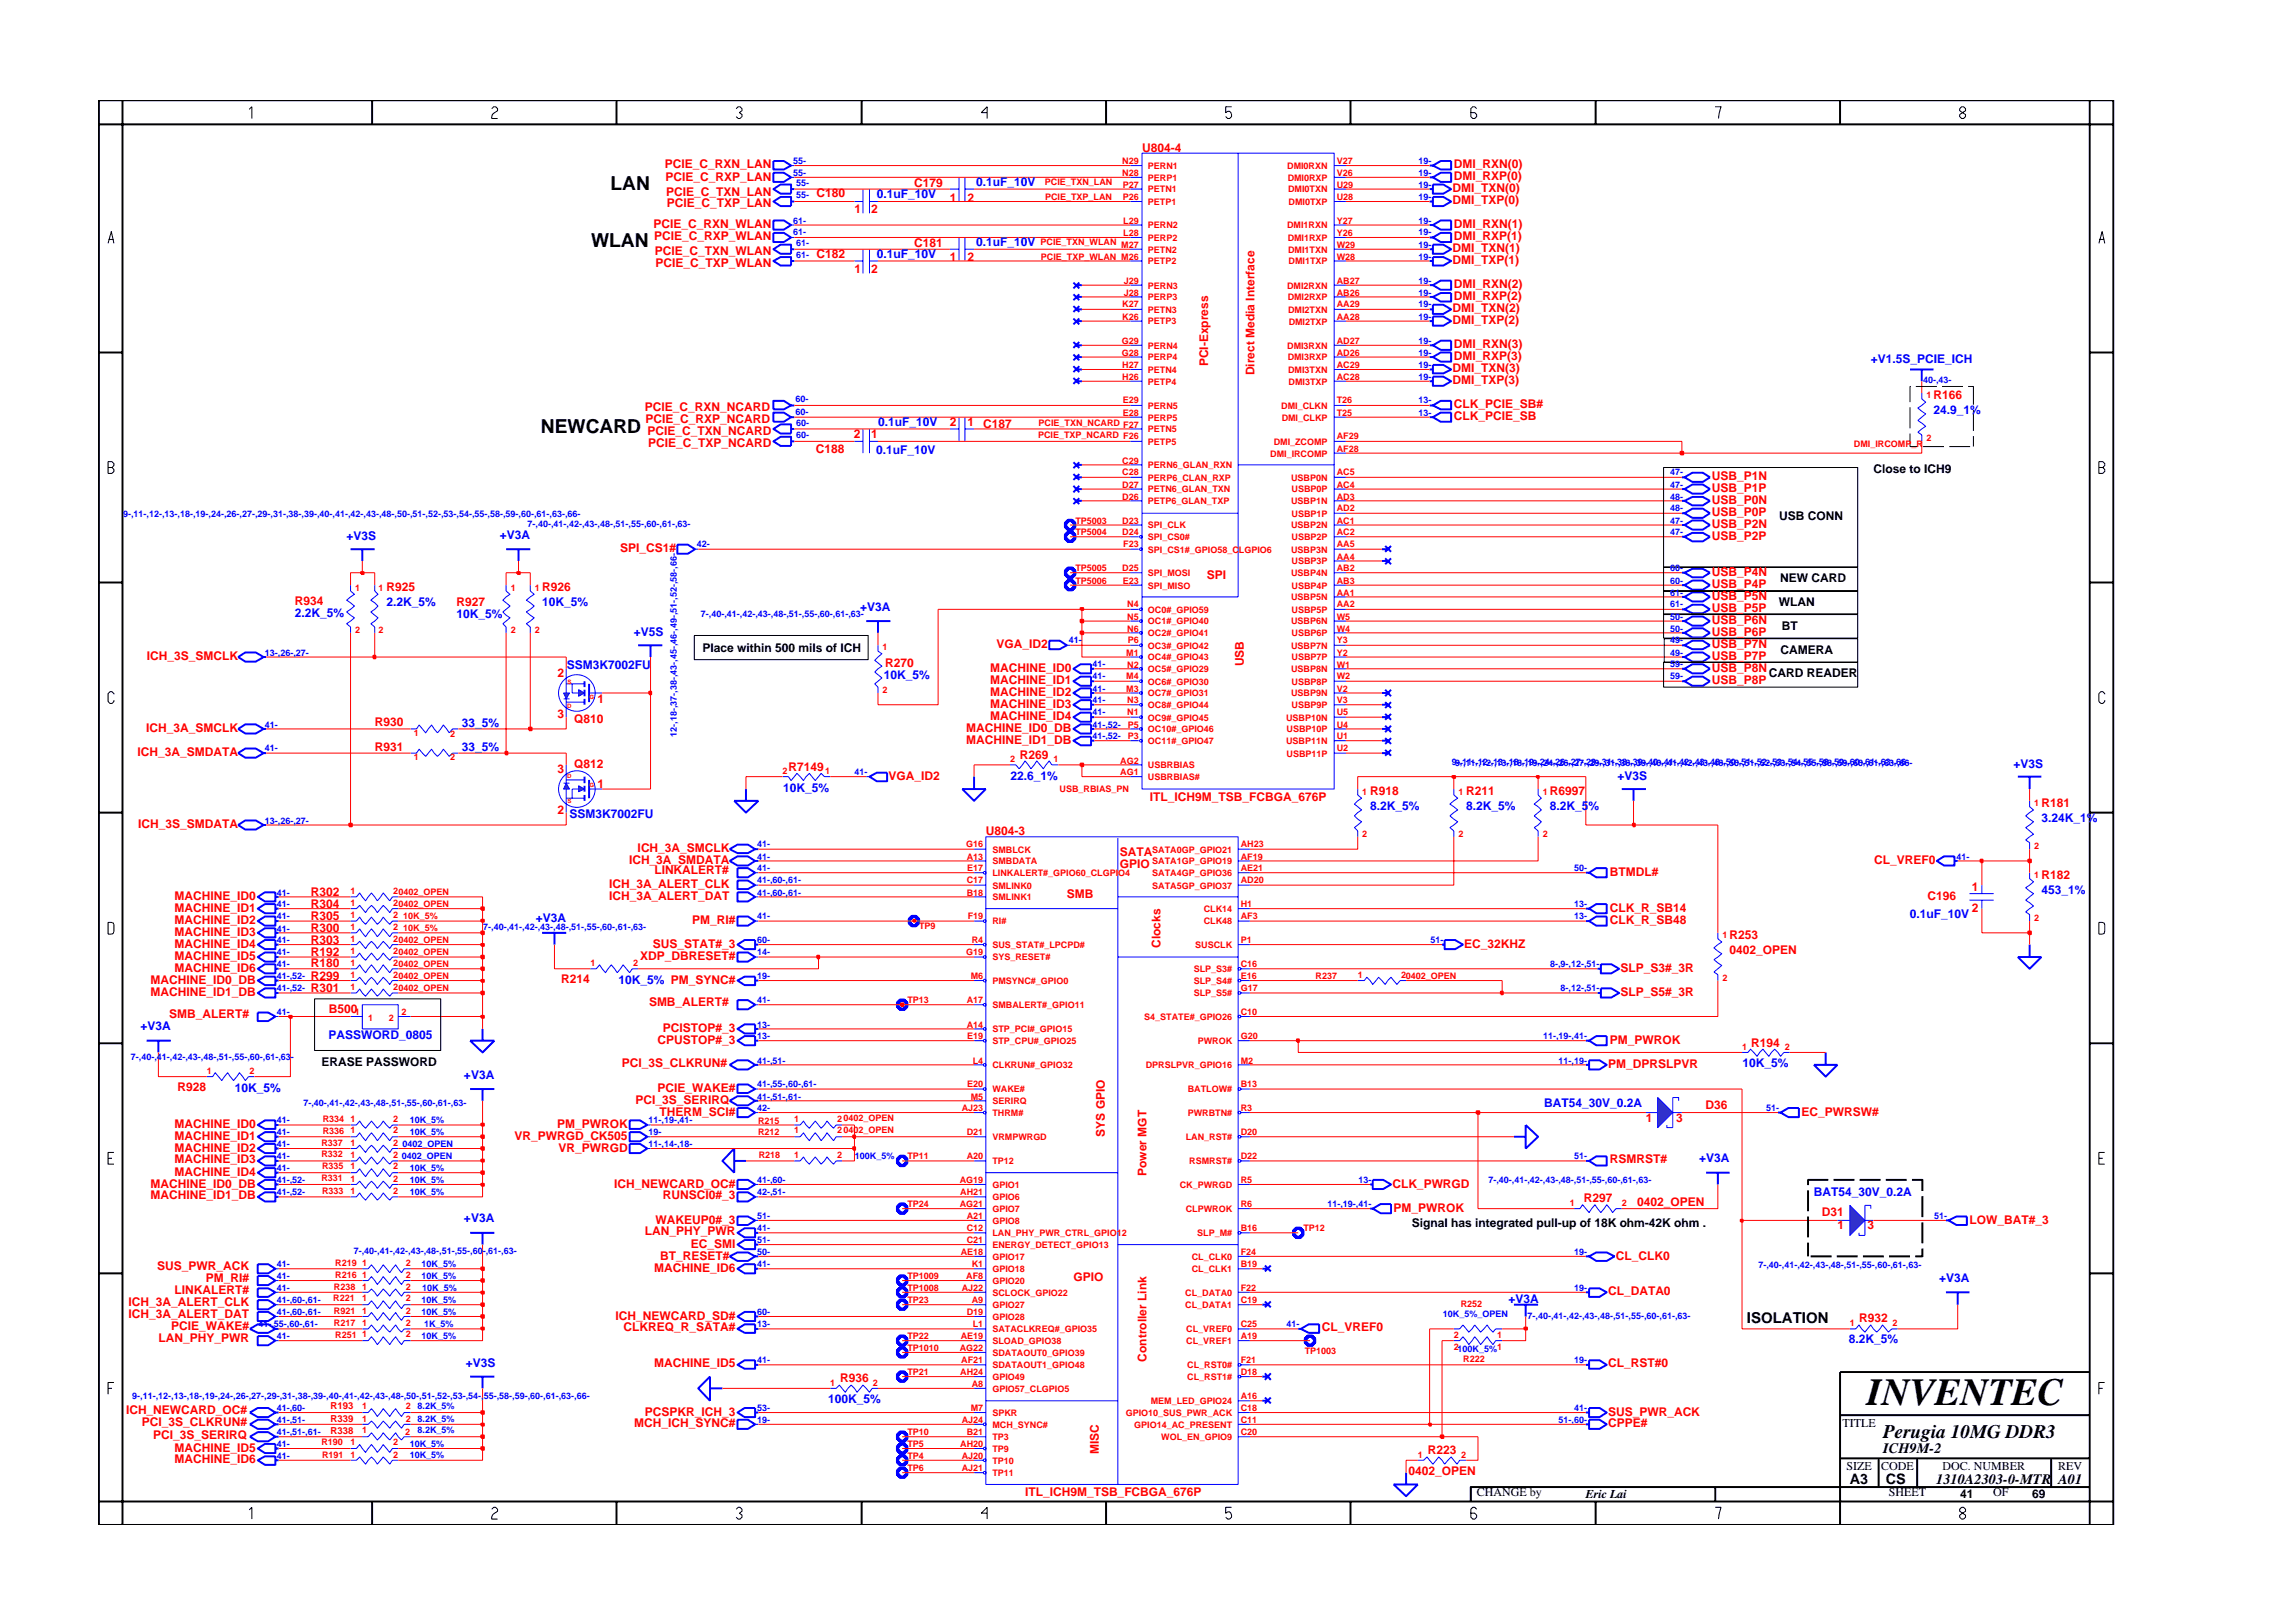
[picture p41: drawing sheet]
<svg xmlns="http://www.w3.org/2000/svg" width="297mm" height="210mm" viewBox="0 0 297 210" stroke-linecap="round" stroke-linejoin="round" font-family="sans-serif">
<defs><g id="words">
<text font-size="5" x="241.8" y="182">INVENTEC</text>
<g font-size="2.5">
<text x="79.1" y="24.7">LAN</text>
<text x="76.6" y="31.9">WLAN</text>
<text x="70.1" y="56.1">NEWCARD</text>
<text x="244" y="186.3">Perugia 10MG DDR3</text>
</g>
<g font-size="1.9">
<text x="226.3" y="171.4">ISOLATION</text>
<text x="244" y="188.2">ICH9M-2</text>
<text x="239.6" y="192.2">A3</text>
<text x="244.3" y="192.3">CS</text>
<text x="250.8" y="192.2">1310A2303-0-MTR A01</text>
</g>
<g font-size="1.6" fill="#f00">
<text x="86.1" y="21.8">PCIE_C_RXN_LAN</text>
<text x="86.2" y="23.4">PCIE_C_RXP_LAN</text>
<text x="147.9" y="19.7">U804-4</text>
<text x="188.3" y="23.4">DMI_RXP(0)</text>
<text x="188.3" y="21.8">DMI_RXN(0)</text>
<text x="84.7" y="29.6">PCIE_C_RXN_WLAN</text>
<text x="86.3" y="25.3">PCIE_C_TXN_LAN</text>
<text x="86.4" y="26.9">PCIE_C_TXP_LAN</text>
<text x="105.8" y="25.6">C180</text>
<text x="110.7" y="27.6">1</text>
<text x="112.9" y="27.6">2</text>
<text x="118.4" y="24.2">C179</text>
<text x="123" y="26.1">1</text>
<text x="125.3" y="26.1">2</text>
<text x="188.2" y="26.4">DMI_TXP(0)</text>
<text x="188.2" y="24.9">DMI_TXN(0)</text>
<text x="188.3" y="29.6">DMI_RXN(1)</text>
<text x="84.7" y="31.1">PCIE_C_RXP_WLAN</text>
<text x="84.8" y="33">PCIE_C_TXN_WLAN</text>
<text x="84.9" y="34.6">PCIE_C_TXP_WLAN</text>
<text x="105.8" y="33.4">C182</text>
<text x="110.7" y="35.4">1</text>
<text x="112.9" y="35.4">2</text>
<text x="118.4" y="32">C181</text>
<text x="123" y="33.8">1</text>
<text x="125.3" y="33.8">2</text>
<text x="188.2" y="34.2">DMI_TXP(1)</text>
<text x="188.2" y="32.7">DMI_TXN(1)</text>
<text x="188.3" y="31.1">DMI_RXP(1)</text>
<text x="188.2" y="40.4">DMI_TXN(2)</text>
<text x="188.3" y="37.4">DMI_RXN(2)</text>
<text x="188.3" y="38.9">DMI_RXP(2)</text>
<text x="156.5" y="47.4" transform="rotate(-90 156.5 47.4)">PCI-Express</text>
<text x="188.2" y="42">DMI_TXP(2)</text>
<text x="188.3" y="46.7">DMI_RXP(3)</text>
<text x="188.3" y="45.1">DMI_RXN(3)</text>
<text x="83.5" y="53.3">PCIE_C_RXN_NCARD</text>
<text x="162.5" y="48.6" transform="rotate(-90 162.5 48.6)">Direct Media Interface</text>
<text x="188.2" y="49.8">DMI_TXP(3)</text>
<text x="188.2" y="48.2">DMI_TXN(3)</text>
<text x="188.3" y="52.8">CLK_PCIE_SB#</text>
<text x="250.5" y="51.7">R166</text>
<text x="83.6" y="54.8">PCIE_C_RXP_NCARD</text>
<text x="83.9" y="56.4">PCIE_C_TXN_NCARD</text>
<text x="84" y="57.9">PCIE_C_TXP_NCARD</text>
<text x="105.7" y="58.7">C188</text>
<text x="110.6" y="56.7">2</text>
<text x="112.9" y="56.7">1</text>
<text x="123" y="55.2">2</text>
<text x="125.3" y="55.2">1</text>
<text x="127.4" y="55.5">C187</text>
<text x="188.3" y="54.5">CLK_PCIE_SB</text>
<text x="221.8" y="62.2">USB_P1N</text>
<text x="221.8" y="63.8">USB_P1P</text>
<text x="221.8" y="65.3">USB_P0N</text>
<text x="80.3" y="71.5">SPI_CS1#</text>
<text x="221.8" y="66.8">USB_P0P</text>
<text x="221.8" y="68.4">USB_P2N</text>
<text x="221.8" y="70">USB_P2P</text>
<text x="50.1" y="76.6">R925</text>
<text x="70.2" y="76.6">R926</text>
<text x="156.3" y="75">SPI</text>
<text x="221.8" y="74.6">USB_P4N</text>
<text x="221.8" y="76.2">USB_P4P</text>
<text x="221.8" y="77.7">USB_P5N</text>
<text x="38.2" y="78.3">R934</text>
<text x="59.1" y="78.5">R927</text>
<text x="129.1" y="83.9">VGA_ID2</text>
<text x="221.8" y="79.3">USB_P5P</text>
<text x="221.8" y="80.9">USB_P6N</text>
<text x="221.8" y="82.4">USB_P6P</text>
<text x="221.8" y="83.9">USB_P7N</text>
<text x="19" y="85.5">ICH_3S_SMCLK</text>
<text x="72.2" y="87.7">2</text>
<text x="114.7" y="86.5">R270</text>
<text x="128.3" y="88.6">MACHINE_ID1</text>
<text x="128.3" y="87.1">MACHINE_ID0</text>
<text x="161.1" y="86.3" transform="rotate(-90 161.1 86.3)">USB</text>
<text x="221.8" y="85.5">USB_P7P</text>
<text x="221.8" y="87.1">USB_P8N</text>
<text x="221.8" y="88.6">USB_P8P</text>
<text x="18.9" y="94.8">ICH_3A_SMCLK</text>
<text x="48.5" y="94.1">R930</text>
<text x="72.2" y="93">3</text>
<text x="74.4" y="93.6">Q810</text>
<text x="77.4" y="91.1">1</text>
<text x="125.2" y="94.8">MACHINE_ID0_DB</text>
<text x="128.3" y="93.2">MACHINE_ID4</text>
<text x="128.3" y="91.7">MACHINE_ID3</text>
<text x="128.3" y="90.2">MACHINE_ID2</text>
<text x="17.8" y="97.9">ICH_3A_SMDATA</text>
<text x="48.5" y="97.3">R931</text>
<text x="72.2" y="100.2">3</text>
<text x="74.4" y="99.5">Q812</text>
<text x="102.1" y="99.9">R7149</text>
<text x="115.1" y="101">VGA_ID2</text>
<text x="125.2" y="96.4">MACHINE_ID1_DB</text>
<text x="132.1" y="98.3">R269</text>
<text x="17.9" y="107.3">ICH_3S_SMDATA</text>
<text x="72.2" y="105.4">2</text>
<text x="77.4" y="102.1">1</text>
<text x="149" y="103.7">ITL_ICH9M_TSB_FCBGA_676P</text>
<text x="177.5" y="103">R918</text>
<text x="189.9" y="103">R211</text>
<text x="200.8" y="103">R6997</text>
<text x="264.4" y="104.5">R181</text>
<text x="81.5" y="111.9">ICH_3A_SMDATA</text>
<text x="82.6" y="110.3">ICH_3A_SMCLK</text>
<text x="84.8" y="113.2">LINKALERT#</text>
<text x="127.7" y="108.2">U804-3</text>
<text x="145.1" y="110.9">SATA</text>
<text x="145.1" y="112.5">GPIO</text>
<text x="208.6" y="113.5">BTMDL#</text>
<text x="242.8" y="111.9">CL_VREF0</text>
<text x="264.4" y="113.8">R182</text>
<text x="22.6" y="118.1">MACHINE_ID1</text>
<text x="22.6" y="119.7">MACHINE_ID2</text>
<text x="22.6" y="116.6">MACHINE_ID0</text>
<text x="40.3" y="119.2">R305</text>
<text x="40.3" y="116">R302</text>
<text x="40.3" y="117.6">R304</text>
<text x="78.9" y="116.6">ICH_3A_ALERT_DAT</text>
<text x="78.9" y="115">ICH_3A_ALERT_CLK</text>
<text x="89.7" y="119.7">PM_RI#</text>
<text x="138.2" y="116.4">SMB</text>
<text x="208.6" y="119.7">CLK_R_SB48</text>
<text x="208.6" y="118.1">CLK_R_SB14</text>
<text x="249.7" y="116.6">C196</text>
<text x="255.5" y="115.4">1</text>
<text x="255.5" y="118.1">2</text>
<text x="22.6" y="121.3">MACHINE_ID3</text>
<text x="22.6" y="122.8">MACHINE_ID4</text>
<text x="22.6" y="124.3">MACHINE_ID5</text>
<text x="22.6" y="125.9">MACHINE_ID6</text>
<text x="40.3" y="125.3">R180</text>
<text x="40.3" y="122.3">R303</text>
<text x="40.3" y="120.7">R300</text>
<text x="40.3" y="123.8">R192</text>
<text x="82.9" y="124.3">XDP_DBRESET#</text>
<text x="84.6" y="122.8">SUS_STAT#_3</text>
<text x="150.3" y="122.8" transform="rotate(-90 150.3 122.8)">Clocks</text>
<text x="189.7" y="122.8">EC_32KHZ</text>
<text x="209.9" y="125.9">SLP_S3#_3R</text>
<text x="224.1" y="123.6">0402_OPEN</text>
<text x="224.1" y="121.6">R253</text>
<text x="19.5" y="127.4">MACHINE_ID0_DB</text>
<text x="19.5" y="129">MACHINE_ID1_DB</text>
<text x="21.9" y="131.9">SMB_ALERT#</text>
<text x="40.3" y="128.5">R301</text>
<text x="40.3" y="126.9">R299</text>
<text x="42.6" y="131.2">B500</text>
<text x="72.7" y="127.3">R214</text>
<text x="84.1" y="130.3">SMB_ALERT#</text>
<text x="209.9" y="129">SLP_S5#_3R</text>
<text x="85.2" y="135.2">CPUSTOP#_3</text>
<text x="85.9" y="133.7">PCISTOP#_3</text>
<text x="208.6" y="135.2">PM_PWROK</text>
<text x="226.9" y="135.6">R194</text>
<text x="23" y="141.3">R928</text>
<text x="80.5" y="138.3">PCI_3S_CLKRUN#</text>
<text x="82.3" y="143">PCI_3S_SERIRQ</text>
<text x="85.2" y="141.4">PCIE_WAKE#</text>
<text x="208.3" y="138.4">PM_DPRSLPVR</text>
<text x="221" y="143.7">D36</text>
<text x="22.6" y="147.7">MACHINE_ID1</text>
<text x="22.6" y="149.2">MACHINE_ID2</text>
<text x="22.6" y="146.1">MACHINE_ID0</text>
<text x="66.6" y="147.7">VR_PWRGD_CK505</text>
<text x="72.2" y="146.1">PM_PWROK</text>
<text x="72.3" y="149.2">VR_PWRGD</text>
<text x="85.4" y="144.5">THERM_SCI#</text>
<text x="143.1" y="147.3" transform="rotate(-90 143.1 147.3)">SYS GPIO</text>
<text x="213.2" y="145.3">1</text>
<text x="217.1" y="145.3">3</text>
<text x="233.4" y="144.5">EC_PWRSW#</text>
<text x="19.5" y="153.9">MACHINE_ID0_DB</text>
<text x="19.5" y="155.4">MACHINE_ID1_DB</text>
<text x="22.6" y="150.7">MACHINE_ID3</text>
<text x="22.6" y="152.3">MACHINE_ID4</text>
<text x="79.6" y="153.9">ICH_NEWCARD_OC#</text>
<text x="85.9" y="155.4">RUNSCI0#_3</text>
<text x="148.5" y="152.3" transform="rotate(-90 148.5 152.3)">Power MGT</text>
<text x="180.4" y="153.9">CLK_PWRGD</text>
<text x="205.2" y="155.7">R297</text>
<text x="208.6" y="150.7">RSMRST#</text>
<text x="83.5" y="160">LAN_PHY_PWR</text>
<text x="84.9" y="158.5">WAKEUP0#_3</text>
<text x="89.5" y="161.6">EC_SMI</text>
<text x="180.5" y="157">PM_PWROK</text>
<text x="212.1" y="156.2">0402_OPEN</text>
<text x="236" y="157.5">D31</text>
<text x="238" y="159.3">1</text>
<text x="241.9" y="159.3">3</text>
<text x="255.1" y="158.5">LOW_BAT#_3</text>
<text x="20.4" y="164.5">SUS_PWR_ACK</text>
<text x="22.6" y="167.7">LINKALERT#</text>
<text x="26.7" y="166">PM_RI#</text>
<text x="84.7" y="164.8">MACHINE_ID6</text>
<text x="85.5" y="163.2">BT_RESET#</text>
<text x="139.1" y="165.9">GPIO</text>
<text x="208.3" y="167.8">CL_DATA0</text>
<text x="209.3" y="163.2">CL_CLK0</text>
<text x="16.7" y="169.2">ICH_3A_ALERT_CLK</text>
<text x="16.7" y="170.7">ICH_3A_ALERT_DAT</text>
<text x="20.5" y="173.8">LAN_PHY_PWR</text>
<text x="22.2" y="172.3">PCIE_WAKE#</text>
<text x="79.7" y="171">ICH_NEWCARD_SD#</text>
<text x="80.8" y="172.5">CLKREQ_R_SATA#</text>
<text x="171.2" y="172.5">CL_VREF0</text>
<text x="240.8" y="171.3">R932</text>
<text x="84.7" y="177.1">MACHINE_ID5</text>
<text x="108.8" y="179.1">R936</text>
<text x="148.5" y="176.4" transform="rotate(-90 148.5 176.4)">Controller Link</text>
<text x="208.3" y="177.1">CL_RST#0</text>
<text x="16.3" y="183.2">ICH_NEWCARD_OC#</text>
<text x="18.4" y="184.7">PCI_3S_CLKRUN#</text>
<text x="82.2" y="184.9">MCH_ICH_SYNC#</text>
<text x="83.5" y="183.4">PCSPKR_ICH_3</text>
<text x="208.3" y="184.9">CPPE#</text>
<text x="208.3" y="183.4">SUS_PWR_ACK</text>
<text x="19.9" y="186.5">PCI_3S_SERIRQ</text>
<text x="22.6" y="188.1">MACHINE_ID5</text>
<text x="22.6" y="189.6">MACHINE_ID6</text>
<text x="142.4" y="188.4" transform="rotate(-90 142.4 188.4)">MISC</text>
<text x="182.4" y="191.1">0402_OPEN</text>
<text x="184.9" y="188.4">R223</text>
<text x="132.8" y="193.8">ITL_ICH9M_TSB_FCBGA_676P</text>
</g>
<g font-size="1.6" fill="#00f">
<text x="113.6" y="25.7">0.1uF_10V</text>
<text x="126.4" y="24.1">0.1uF_10V</text>
<text x="113.6" y="33.4">0.1uF_10V</text>
<text x="126.4" y="31.9">0.1uF_10V</text>
<text x="242.4" y="47">+V1.5S_PCIE_ICH</text>
<text x="250.5" y="53.6">24.9_1%</text>
<text x="113.5" y="58.8">0.1uF_10V</text>
<text x="113.8" y="55.2">0.1uF_10V</text>
<text x="44.9" y="70">+V3S</text>
<text x="64.8" y="69.8">+V3A</text>
<text x="38.2" y="79.9">2.2K_5%</text>
<text x="50.1" y="78.5">2.2K_5%</text>
<text x="59.1" y="80">10K_5%</text>
<text x="70.2" y="78.5">10K_5%</text>
<text x="82.1" y="82.4">+V5S</text>
<text x="111.4" y="79.1">+V3A</text>
<text x="73.4" y="86.7">SSM3K7002FU</text>
<text x="114.5" y="88">10K_5%</text>
<text x="59.8" y="94.2">33_5%</text>
<text x="59.8" y="97.2">33_5%</text>
<text x="130.9" y="101">22.6_1%</text>
<text x="209.5" y="101">+V3S</text>
<text x="260.9" y="99.5">+V3S</text>
<text x="73.8" y="106">SSM3K7002FU</text>
<text x="101.4" y="102.6">10K_5%</text>
<text x="177.5" y="104.9">8.2K_5%</text>
<text x="189.9" y="104.9">8.2K_5%</text>
<text x="200.8" y="104.9">8.2K_5%</text>
<text x="264.4" y="106.5">3.24K_1%</text>
<text x="69.4" y="119.5">+V3A</text>
<text x="247.4" y="118.9">0.1uF_10V</text>
<text x="264.4" y="115.8">453_1%</text>
<text x="80.1" y="127.5">10K_5% PM_SYNC#</text>
<text x="18.2" y="133.5">+V3A</text>
<text x="42.6" y="134.6">PASSWORD_0805</text>
<text x="30.4" y="141.4">10K_5%</text>
<text x="60.1" y="139.7">+V3A</text>
<text x="200" y="143.3">BAT54_30V_0.2A</text>
<text x="225.7" y="138.3">10K_5%</text>
<text x="220.1" y="150.6">+V3A</text>
<text x="235" y="154.9">BAT54_30V_0.2A</text>
<text x="60.1" y="158.3">+V3A</text>
<text x="251.2" y="166.1">+V3A</text>
<text x="195.4" y="168.8">+V3A</text>
<text x="60.4" y="177.1">+V3S</text>
<text x="239.5" y="174">8.2K_5%</text>
<text x="107.3" y="181.8">100K_5%</text>
</g>
<g font-size="1.6">
<text x="242.7" y="61.3">Close to ICH9</text>
<text x="230.5" y="67.4">USB CONN</text>
<text x="230.6" y="75.4">NEW CARD</text>
<text x="230.4" y="78.5">WLAN</text>
<text x="230.8" y="81.6">BT</text>
<text x="91" y="84.4">Place within 500 mils of ICH</text>
<text x="229.2" y="87.7">CARD READER</text>
<text x="230.6" y="84.8">CAMERA</text>
<text x="41.7" y="138.1">ERASE PASSWORD</text>
<text x="182.9" y="158.9">Signal has integrated pull-up of 18K ohm-42K ohm .</text>
<text x="238.7" y="184.8">TITLE</text>
<text x="239.2" y="190.4">SIZE</text>
<text x="243.7" y="190.4">CODE</text>
<text x="251.6" y="190.4">DOC. NUMBER</text>
<text x="266.6" y="190.4">REV</text>
<text x="191.3" y="193.9">CHANGE by</text>
<text x="205.4" y="194.1">Eric Lai</text>
<text x="244.7" y="193.9">SHEET</text>
<text x="253.9" y="194.1">41</text>
<text x="258.2" y="193.9">OF</text>
<text x="263.3" y="194.1">69</text>
</g>
<g font-size="1.2" fill="#00f">
<text x="102.7" y="22.8">55-</text>
<text x="102.7" y="21.2">55-</text>
<text x="183.8" y="21.2">19-</text>
<text x="183.8" y="22.8">19-</text>
<text x="102.7" y="29">61-</text>
<text x="103.2" y="24.1">55-</text>
<text x="103.2" y="25.6">55-</text>
<text x="183.8" y="29">19-</text>
<text x="183.8" y="24.3">19-</text>
<text x="183.8" y="25.9">19-</text>
<text x="102.7" y="30.5">61-</text>
<text x="103.2" y="31.9">61-</text>
<text x="103.2" y="33.4">61-</text>
<text x="183.8" y="30.5">19-</text>
<text x="183.8" y="33.6">19-</text>
<text x="183.8" y="32.1">19-</text>
<text x="183.8" y="38.3">19-</text>
<text x="183.8" y="41.4">19-</text>
<text x="183.8" y="36.8">19-</text>
<text x="183.8" y="39.8">19-</text>
<text x="183.8" y="46.1">19-</text>
<text x="183.8" y="47.6">19-</text>
<text x="183.8" y="44.6">19-</text>
<text x="103.1" y="52">60-</text>
<text x="103.1" y="53.7">60-</text>
<text x="183.8" y="53.9">13-</text>
<text x="183.8" y="52.3">13-</text>
<text x="183.8" y="49.2">19-</text>
<text x="249.1" y="49.7">40-,43-</text>
<text x="103.2" y="56.7">60-</text>
<text x="103.2" y="55.2">60-</text>
<text x="216.4" y="64.7">48-</text>
<text x="216.4" y="63.2">47-</text>
<text x="216.4" y="61.6">47-</text>
<text x="15.9" y="66.9">9-,11-,12-,13-,18-,19-,24-,26-,27-,29-,31-,38-,39-,40-,41-,42-,43-,48-,50-,51-,52-,53-,54-,55-,58-,59-,60-,61-,63-,66-</text>
<text x="68.4" y="68.2">7-,40-,41-,42-,43-,48-,51-,55-,60-,61-,63-</text>
<text x="90.3" y="70.9">42-</text>
<text x="216.4" y="66.2">48-</text>
<text x="216.4" y="67.8">47-</text>
<text x="216.4" y="69.4">47-</text>
<text x="216.4" y="75.6">60-</text>
<text x="216.4" y="74">60-</text>
<text x="216.4" y="77.2">61-</text>
<text x="90.8" y="79.9">7-,40-,41-,42-,43-,48-,51-,55-,60-,61-,63-</text>
<text x="138.5" y="83.3">41-</text>
<text x="216.4" y="80.3">50-</text>
<text x="216.4" y="83.3">49-</text>
<text x="216.4" y="81.8">50-</text>
<text x="216.4" y="78.7">61-</text>
<text x="34.3" y="84.9">13-,26-,27-</text>
<text x="141.5" y="86.5">41-</text>
<text x="141.5" y="88">41-</text>
<text x="141.5" y="89.6">41-</text>
<text x="216.4" y="84.9">49-</text>
<text x="216.4" y="86.5">59-</text>
<text x="216.4" y="88">59-</text>
<text x="34.3" y="94.3">41-</text>
<text x="87.7" y="95.4" transform="rotate(-90 87.7 95.4)">12-,18-,37-,38-,43-,45-,46-,49-,51-,52-,58-,66-</text>
<text x="141.5" y="94.3">41-,52-</text>
<text x="141.5" y="92.7">41-</text>
<text x="141.5" y="91.1">41-</text>
<text x="141.5" y="95.8">41-,52-</text>
<text x="34.3" y="97.3">41-</text>
<text x="110.7" y="100.4">41-</text>
<text x="188.1" y="99.1">9-,11-,12-,13-,18-,19-,24-,26-,27-,29-,31-,38-,39-,40-,41-,42-,43-,48-,50-,51-,52-,53-,54-,55-,58-,59-,60-,61-,63-,66-</text>
<text x="188.5" y="99.2">9-,11-,12-,13-,18-,19-,24-,26-,27-,29-,31-,38-,39-,40-,41-,42-,43-,48-,50-,51-,52-,53-,54-,55-,58-,59-,60-,61-,63-,66-</text>
<text x="34.3" y="106.7">13-,26-,27-</text>
<text x="98.1" y="112.9">41-</text>
<text x="98.1" y="109.8">41-</text>
<text x="98.1" y="111.4">41-</text>
<text x="203.9" y="112.9">50-</text>
<text x="253.4" y="111.4">41-</text>
<text x="35.8" y="116">41-</text>
<text x="35.8" y="117.5">41-</text>
<text x="35.8" y="119.1">41-</text>
<text x="98.1" y="114.4">41-,60-,61-</text>
<text x="98.1" y="119.1">41-</text>
<text x="98.1" y="116">41-,60-,61-</text>
<text x="203.9" y="119.1">13-</text>
<text x="203.9" y="117.5">13-</text>
<text x="35.8" y="125.3">41-</text>
<text x="35.8" y="123.7">41-</text>
<text x="35.8" y="122.2">41-</text>
<text x="35.8" y="120.7">41-</text>
<text x="62.6" y="120.5">7-,40-,41-,42-,43-,48-,51-,55-,60-,61-,63-</text>
<text x="98.1" y="122.2">60-</text>
<text x="98.1" y="123.7">14-</text>
<text x="185.3" y="122.2">51-</text>
<text x="200.8" y="125.3">8-,9-,12-,51-</text>
<text x="35.8" y="131.5">41-</text>
<text x="35.8" y="126.9">41-,52-</text>
<text x="35.8" y="128.4">41-,52-</text>
<text x="98.1" y="130">41-</text>
<text x="98.1" y="126.9">19-</text>
<text x="202.2" y="128.4">8-,12-,51-</text>
<text x="17" y="137.3">7-,40-,41-,42-,43-,48-,51-,55-,60-,61-,63-</text>
<text x="98.1" y="137.8">41-,51-</text>
<text x="98.1" y="133.1">13-</text>
<text x="98.1" y="134.6">13-</text>
<text x="199.9" y="134.6">11-,19-,41-</text>
<text x="201.9" y="137.8">11-,19-</text>
<text x="39.3" y="143.2">7-,40-,41-,42-,43-,48-,51-,55-,60-,61-,63-</text>
<text x="98.1" y="144">42-</text>
<text x="98.1" y="140.8">41-,55-,60-,61-</text>
<text x="98.1" y="142.4">41-,51-,61-</text>
<text x="228.8" y="144">51-</text>
<text x="35.8" y="148.6">41-</text>
<text x="35.8" y="145.5">41-</text>
<text x="35.8" y="147.1">41-</text>
<text x="52.1" y="148.6">0402_OPEN</text>
<text x="53.1" y="145.5">10K_5%</text>
<text x="53.1" y="147">10K_5%</text>
<text x="84" y="145.5">11-,19-,41-</text>
<text x="84" y="147.1">19-</text>
<text x="84" y="148.6">11-,14-,18-</text>
<text x="35.8" y="154.8">41-,52-</text>
<text x="35.8" y="153.3">41-,52-</text>
<text x="35.8" y="151.8">41-</text>
<text x="35.8" y="150.1">41-</text>
<text x="52" y="150.1">0402_OPEN</text>
<text x="53.1" y="153.2">10K_5%</text>
<text x="53.1" y="154.8">10K_5%</text>
<text x="53.1" y="151.7">10K_5%</text>
<text x="98.1" y="154.8">42-,51-</text>
<text x="98.1" y="153.3">41-,60-</text>
<text x="110.8" y="150.1">100K_5%</text>
<text x="176" y="153.3">13-</text>
<text x="192.8" y="153.2">7-,40-,41-,42-,43-,48-,51-,55-,60-,61-,63-</text>
<text x="203.9" y="150.1">51-</text>
<text x="98.1" y="161.1">51-</text>
<text x="98.1" y="159.5">41-</text>
<text x="98.1" y="157.9">51-</text>
<text x="172" y="156.4">11-,19-,41-</text>
<text x="250.6" y="157.9">51-</text>
<text x="35.8" y="165.7">41-</text>
<text x="35.8" y="164.2">41-</text>
<text x="35.8" y="167.2">41-</text>
<text x="45.8" y="162.4">7-,40-,41-,42-,43-,48-,51-,55-,60-,61-,63-</text>
<text x="54.6" y="165.6">10K_5%</text>
<text x="54.6" y="164.1">10K_5%</text>
<text x="54.7" y="167.2">10K_5%</text>
<text x="98.1" y="164.2">41-</text>
<text x="98.1" y="162.6">50-</text>
<text x="203.9" y="162.6">19-</text>
<text x="203.9" y="167.2">19-</text>
<text x="227.8" y="164.3">7-,40-,41-,42-,43-,48-,51-,55-,60-,61-,63-</text>
<text x="33.5" y="171.9">41-,55-,60-,61-</text>
<text x="35.8" y="173.5">41-</text>
<text x="35.8" y="170.4">41-,60-,61-</text>
<text x="35.8" y="168.9">41-,60-,61-</text>
<text x="54.6" y="173.4">10K_5%</text>
<text x="54.6" y="168.8">10K_5%</text>
<text x="54.6" y="170.3">10K_5%</text>
<text x="54.9" y="171.9">1K_5%</text>
<text x="98.1" y="171.9">13-</text>
<text x="98.1" y="170.4">60-</text>
<text x="166.7" y="171.9">41-</text>
<text x="186.9" y="170.7">10K_5%_OPEN</text>
<text x="197.9" y="170.8">7-,40-,41-,42-,43-,48-,51-,55-,60-,61-,63-</text>
<text x="98.1" y="176.6">41-</text>
<text x="203.9" y="176.6">19-</text>
<text x="17.1" y="181.2">9-,11-,12-,13-,18-,19-,24-,26-,27-,29-,31-,38-,39-,40-,41-,42-,43-,48-,50-,51-,52-,53-,54-,55-,58-,59-,60-,61-,63-,66-</text>
<text x="35.8" y="182.8">41-,60-</text>
<text x="35.8" y="184.3">41-,51-</text>
<text x="35.8" y="185.9">41-,51-,61-</text>
<text x="54.1" y="184.2">8.2K_5%</text>
<text x="54.1" y="182.6">8.2K_5%</text>
<text x="54.1" y="185.7">8.2K_5%</text>
<text x="98.1" y="182.8">53-</text>
<text x="98.1" y="184.3">19-</text>
<text x="201.9" y="184.3">51-,60-</text>
<text x="203.9" y="182.8">41-</text>
<text x="35.8" y="187.5">41-</text>
<text x="35.8" y="189">41-</text>
<text x="53.1" y="188.9">10K_5%</text>
<text x="53.1" y="187.4">10K_5%</text>
</g>
<g font-size="1.2" fill="#f00">
<text x="145.4" y="22.8">N28</text>
<text x="145.4" y="21.2">N29</text>
<text x="148.7" y="23.4">PERP1</text>
<text x="148.7" y="21.9">PERN1</text>
<text x="166.7" y="21.9">DMI0RXN</text>
<text x="166.8" y="23.4">DMI0RXP</text>
<text x="173.2" y="22.8">V26</text>
<text x="173.2" y="21.2">V27</text>
<text x="135.4" y="24">PCIE_TXN_LAN</text>
<text x="135.4" y="26">PCIE_TXP_LAN</text>
<text x="145.4" y="24.3">P27</text>
<text x="145.4" y="25.9">P26</text>
<text x="145.5" y="29">L29</text>
<text x="148.7" y="29.6">PERN2</text>
<text x="148.7" y="24.9">PETN1</text>
<text x="148.7" y="26.5">PETP1</text>
<text x="166.7" y="29.6">DMI1RXN</text>
<text x="166.9" y="24.9">DMI0TXN</text>
<text x="166.9" y="26.5">DMI0TXP</text>
<text x="173.2" y="25.9">U28</text>
<text x="173.2" y="29">Y27</text>
<text x="173.2" y="24.3">U29</text>
<text x="134.8" y="31.8">PCIE_TXN_WLAN</text>
<text x="134.8" y="33.7">PCIE_TXP_WLAN M26</text>
<text x="145.3" y="32.1">M27</text>
<text x="145.5" y="30.5">L28</text>
<text x="148.7" y="34.2">PETP2</text>
<text x="148.7" y="31.2">PERP2</text>
<text x="148.7" y="32.7">PETN2</text>
<text x="166.8" y="31.2">DMI1RXP</text>
<text x="166.9" y="32.7">DMI1TXN</text>
<text x="166.9" y="34.2">DMI1TXP</text>
<text x="173.2" y="30.5">Y26</text>
<text x="173.2" y="32.1">W29</text>
<text x="173.2" y="33.6">W28</text>
<text x="145.4" y="41.4">K26</text>
<text x="145.4" y="39.8">K27</text>
<text x="145.6" y="36.8">J29</text>
<text x="145.6" y="38.3">J28</text>
<text x="148.7" y="37.4">PERN3</text>
<text x="148.7" y="38.9">PERP3</text>
<text x="148.7" y="40.5">PETN3</text>
<text x="166.7" y="37.4">DMI2RXN</text>
<text x="166.8" y="38.9">DMI2RXP</text>
<text x="166.9" y="40.5">DMI2TXN</text>
<text x="173.2" y="36.8">AB27</text>
<text x="173.2" y="38.3">AB26</text>
<text x="173.2" y="41.4">AA28</text>
<text x="173.2" y="39.8">AA29</text>
<text x="145.3" y="44.6">G29</text>
<text x="145.3" y="46.1">G28</text>
<text x="145.4" y="47.6">H27</text>
<text x="148.7" y="42">PETP3</text>
<text x="148.7" y="45.2">PERN4</text>
<text x="148.7" y="46.7">PERP4</text>
<text x="166.7" y="45.2">DMI3RXN</text>
<text x="166.8" y="46.7">DMI3RXP</text>
<text x="166.9" y="42">DMI2TXP</text>
<text x="173.2" y="46.1">AD26</text>
<text x="173.2" y="47.6">AC29</text>
<text x="173.2" y="44.6">AD27</text>
<text x="145.4" y="49.2">H26</text>
<text x="145.4" y="52.3">E29</text>
<text x="145.4" y="53.9">E28</text>
<text x="148.7" y="49.8">PETP4</text>
<text x="148.7" y="53">PERN5</text>
<text x="148.7" y="48.3">PETN4</text>
<text x="166" y="53">DMI_CLKN</text>
<text x="166.9" y="48.3">DMI3TXN</text>
<text x="166.9" y="49.8">DMI3TXP</text>
<text x="173.2" y="49.2">AC28</text>
<text x="173.2" y="52.3">T26</text>
<text x="173.2" y="53.9">T25</text>
<text x="249.5" y="51.6">1</text>
<text x="134.5" y="56.7">PCIE_TXP_NCARD F26</text>
<text x="134.5" y="55.2">PCIE_TXN_NCARD F27</text>
<text x="148.7" y="57.6">PETP5</text>
<text x="148.7" y="54.5">PERP5</text>
<text x="148.7" y="56">PETN5</text>
<text x="164.5" y="59.1">DMI_IRCOMP</text>
<text x="165" y="57.6">DMI_ZCOMP</text>
<text x="166" y="54.5">DMI_CLKP</text>
<text x="173.2" y="58.5">AF28</text>
<text x="173.2" y="56.9">AF29</text>
<text x="240.2" y="58">DMI_IRCOMP_R</text>
<text x="249.5" y="57.2">2</text>
<text x="145.4" y="60.1">C29</text>
<text x="145.4" y="64.7">D26</text>
<text x="145.4" y="61.6">C28</text>
<text x="145.4" y="63.2">D27</text>
<text x="148.7" y="60.7">PERN6_GLAN_RXN</text>
<text x="148.7" y="62.3">PERP6_CLAN_RXP</text>
<text x="148.7" y="65.3">PETP6_GLAN_TXP</text>
<text x="148.7" y="63.8">PETN6_GLAN_TXN</text>
<text x="167.3" y="65.3">USBP1N</text>
<text x="167.3" y="62.3">USBP0N</text>
<text x="167.3" y="63.8">USBP0P</text>
<text x="173.2" y="64.7">AD3</text>
<text x="173.2" y="61.6">AC5</text>
<text x="173.2" y="63.2">AC4</text>
<text x="139.3" y="69.4">TP5004</text>
<text x="139.3" y="67.8">TP5003</text>
<text x="145.4" y="67.8">D23</text>
<text x="145.4" y="69.4">D24</text>
<text x="145.5" y="70.9">F23</text>
<text x="148.7" y="68.5">SPI_CLK</text>
<text x="148.7" y="70">SPI_CS0#</text>
<text x="148.7" y="71.6">SPI_CS1#_GPIO58_CLGPIO6</text>
<text x="167.3" y="68.5">USBP2N</text>
<text x="167.3" y="71.6">USBP3N</text>
<text x="167.3" y="66.9">USBP1P</text>
<text x="167.3" y="70">USBP2P</text>
<text x="173.2" y="66.2">AD2</text>
<text x="173.2" y="67.8">AC1</text>
<text x="173.2" y="69.4">AC2</text>
<text x="173.2" y="70.9">AA5</text>
<text x="46" y="76.5">1</text>
<text x="49.1" y="76.5">1</text>
<text x="66.2" y="76.5">1</text>
<text x="69.3" y="76.5">1</text>
<text x="139.3" y="75.6">TP5006</text>
<text x="139.3" y="74">TP5005</text>
<text x="145.4" y="74">D25</text>
<text x="145.4" y="75.6">E23</text>
<text x="148.7" y="76.2">SPI_MISO</text>
<text x="148.7" y="74.6">SPI_MOSI</text>
<text x="167.3" y="74.6">USBP4N</text>
<text x="167.3" y="77.8">USBP5N</text>
<text x="167.3" y="73.1">USBP3P</text>
<text x="167.3" y="76.2">USBP4P</text>
<text x="173.2" y="77.2">AA1</text>
<text x="173.2" y="72.5">AA4</text>
<text x="173.2" y="74">AB2</text>
<text x="173.2" y="75.6">AB3</text>
<text x="46" y="82">2</text>
<text x="49.1" y="82">2</text>
<text x="66.2" y="82">2</text>
<text x="69.3" y="82">2</text>
<text x="146" y="78.7">N4</text>
<text x="146" y="80.3">N5</text>
<text x="146" y="81.8">N6</text>
<text x="146.1" y="83.3">P6</text>
<text x="148.7" y="79.4">OC0#_GPIO59</text>
<text x="148.7" y="80.9">OC1#_GPIO40</text>
<text x="148.7" y="82.4">OC2#_GPIO41</text>
<text x="167.3" y="80.9">USBP6N</text>
<text x="167.3" y="79.4">USBP5P</text>
<text x="167.3" y="82.4">USBP6P</text>
<text x="173.2" y="78.7">AA2</text>
<text x="173.2" y="80.3">W5</text>
<text x="173.2" y="81.8">W4</text>
<text x="173.2" y="83.3">Y3</text>
<text x="114.3" y="84.2">1</text>
<text x="114.3" y="89.8">2</text>
<text x="145.9" y="84.9">M1</text>
<text x="145.9" y="88">M4</text>
<text x="145.9" y="89.6">M3</text>
<text x="146" y="86.5">N2</text>
<text x="148.7" y="84">OC3#_GPIO42</text>
<text x="148.7" y="85.6">OC4#_GPIO43</text>
<text x="148.7" y="87.1">OC5#_GPIO29</text>
<text x="148.7" y="88.7">OC6#_GPIO30</text>
<text x="167.3" y="84">USBP7N</text>
<text x="167.3" y="87.1">USBP8N</text>
<text x="167.3" y="85.6">USBP7P</text>
<text x="167.3" y="88.7">USBP8P</text>
<text x="173.2" y="84.9">Y2</text>
<text x="173.2" y="86.5">W1</text>
<text x="173.2" y="88">W2</text>
<text x="173.2" y="89.6">V2</text>
<text x="53.6" y="95.4">1</text>
<text x="58.3" y="95.4">2</text>
<text x="146" y="91.1">N3</text>
<text x="146" y="92.7">N1</text>
<text x="146.1" y="94.3">P5</text>
<text x="146.1" y="95.8">P3</text>
<text x="148.7" y="94.9">OC10#_GPIO46</text>
<text x="148.7" y="90.2">OC7#_GPIO31</text>
<text x="148.7" y="91.7">OC8#_GPIO44</text>
<text x="148.7" y="93.3">OC9#_GPIO45</text>
<text x="166.6" y="93.3">USBP10N</text>
<text x="166.7" y="94.9">USBP10P</text>
<text x="167.3" y="90.2">USBP9N</text>
<text x="167.3" y="91.7">USBP9P</text>
<text x="173.2" y="91.1">V3</text>
<text x="173.2" y="95.8">U1</text>
<text x="173.2" y="92.7">U5</text>
<text x="173.2" y="94.3">U4</text>
<text x="53.6" y="98.5">1</text>
<text x="58.3" y="98.5">2</text>
<text x="101.4" y="100.3">2</text>
<text x="106.9" y="100.3">1</text>
<text x="130.8" y="98.7">2</text>
<text x="136.5" y="98.7">1</text>
<text x="145.1" y="98.9">AG2</text>
<text x="145.1" y="100.4">AG1</text>
<text x="148.7" y="101.1">USBRBIAS#</text>
<text x="148.7" y="96.4">OC11#_GPIO47</text>
<text x="148.7" y="99.5">USBRBIAS</text>
<text x="166.6" y="96.4">USBP11N</text>
<text x="166.7" y="98">USBP11P</text>
<text x="173.2" y="97.3">U2</text>
<text x="137.3" y="102.7">USB_RBIAS_PN</text>
<text x="176.5" y="102.9">1</text>
<text x="188.9" y="102.9">1</text>
<text x="199.8" y="102.9">1</text>
<text x="263.5" y="104.5">1</text>
<text x="125.2" y="109.8">G16</text>
<text x="125.2" y="111.4">A13</text>
<text x="125.3" y="112.9">E17</text>
<text x="128.6" y="112">SMBDATA</text>
<text x="128.6" y="110.4">SMBLCK</text>
<text x="128.6" y="113.5">LINKALERT#_GPIO60_CLGPIO4</text>
<text x="149.3" y="110.4">SATA0GP_GPIO21</text>
<text x="149.3" y="112">SATA1GP_GPIO19</text>
<text x="149.3" y="113.5">SATA4GP_GPIO36</text>
<text x="160.7" y="109.8">AH23</text>
<text x="160.7" y="111.4">AF19</text>
<text x="160.7" y="112.9">AE21</text>
<text x="176.5" y="108.4">2</text>
<text x="188.9" y="108.4">2</text>
<text x="199.8" y="108.4">2</text>
<text x="263.5" y="113.8">1</text>
<text x="263.5" y="110">2</text>
<text x="45.4" y="117.4">1</text>
<text x="45.4" y="115.8">1</text>
<text x="45.4" y="118.9">1</text>
<text x="50.9" y="117.4">20402_OPEN</text>
<text x="50.9" y="115.8">20402_OPEN</text>
<text x="50.9" y="118.9">2</text>
<text x="52.2" y="119.1">10K_5%</text>
<text x="125.2" y="114.4">C17</text>
<text x="125.2" y="116">B18</text>
<text x="125.4" y="119.1">F19</text>
<text x="128.6" y="115.1">SMLINK0</text>
<text x="128.6" y="116.6">SMLINK1</text>
<text x="128.6" y="119.8">RI#</text>
<text x="149.3" y="115.1">SATA5GP_GPIO37</text>
<text x="155.9" y="118.2">CLK14</text>
<text x="155.9" y="119.8">CLK48</text>
<text x="160.7" y="114.4">AD20</text>
<text x="160.7" y="117.5">H1</text>
<text x="160.7" y="119.1">AF3</text>
<text x="263.5" y="119.3">2</text>
<text x="45.4" y="125.1">1</text>
<text x="45.4" y="120.4">1</text>
<text x="45.4" y="123.6">1</text>
<text x="45.4" y="122">1</text>
<text x="50.9" y="125.1">20402_OPEN</text>
<text x="50.9" y="120.4">2</text>
<text x="50.9" y="123.6">20402_OPEN</text>
<text x="50.9" y="122">20402_OPEN</text>
<text x="52.2" y="120.6">10K_5%</text>
<text x="76.5" y="125.1">1</text>
<text x="82" y="125.1">2</text>
<text x="119.1" y="120.4">TP9</text>
<text x="125.2" y="123.7">G19</text>
<text x="125.9" y="122.2">R4</text>
<text x="128.6" y="122.8">SUS_STAT#_LPCPD#</text>
<text x="128.6" y="124.4">SYS_RESET#</text>
<text x="154.6" y="125.9">SLP_S3#</text>
<text x="154.8" y="122.8">SUSCLK</text>
<text x="160.7" y="125.3">C16</text>
<text x="160.7" y="122.2">P1</text>
<text x="223.1" y="121.6">1</text>
<text x="45.4" y="126.7">1</text>
<text x="45.4" y="128.2">1</text>
<text x="45.9" y="131.5">1</text>
<text x="50.9" y="126.7">20402_OPEN</text>
<text x="50.9" y="128.2">20402_OPEN</text>
<text x="52" y="131.5">2</text>
<text x="117.5" y="130">TP13</text>
<text x="125.2" y="130">A17</text>
<text x="125.7" y="126.9">M6</text>
<text x="128.6" y="130.6">SMBALERT#_GPIO11</text>
<text x="128.6" y="127.5">PMSYNC#_GPIO0</text>
<text x="154.6" y="127.5">SLP_S4#</text>
<text x="154.6" y="129.1">SLP_S5#</text>
<text x="160.7" y="126.9">E16</text>
<text x="160.7" y="128.4">G17</text>
<text x="160.7" y="131.5">C10</text>
<text x="170.4" y="126.8">R237</text>
<text x="175.9" y="126.7">1</text>
<text x="181.5" y="126.7">20402_OPEN</text>
<text x="223.1" y="127">2</text>
<text x="47.7" y="132.3">1</text>
<text x="50.3" y="132.3">2</text>
<text x="125.2" y="133.1">A14</text>
<text x="125.3" y="134.6">E19</text>
<text x="126" y="137.8">L4</text>
<text x="128.6" y="135.3">STP_CPU#_GPIO25</text>
<text x="128.6" y="133.7">STP_PCI#_GPIO15</text>
<text x="148.2" y="132.1">S4_STATE#_GPIO26</text>
<text x="155.2" y="135.3">PWROK</text>
<text x="160.7" y="134.6">G20</text>
<text x="160.7" y="137.8">M2</text>
<text x="225.7" y="136">1</text>
<text x="231.2" y="136">2</text>
<text x="26.8" y="139.1">1</text>
<text x="32.3" y="139.1">2</text>
<text x="124.6" y="144">AJ23</text>
<text x="125.3" y="140.8">E20</text>
<text x="125.7" y="142.4">M5</text>
<text x="128.6" y="138.4">CLKRUN#_GPIO32</text>
<text x="128.6" y="143">SERIRQ</text>
<text x="128.6" y="141.5">WAKE#</text>
<text x="148.4" y="138.4">DPRSLPVR_GPIO16</text>
<text x="153.9" y="141.5">BATLOW#</text>
<text x="160.7" y="144">R3</text>
<text x="160.7" y="140.8">B13</text>
<text x="41.6" y="149.9">R332</text>
<text x="41.6" y="148.4">R337</text>
<text x="41.8" y="145.4">R334</text>
<text x="41.8" y="146.9">R336</text>
<text x="45.4" y="148.4">1</text>
<text x="45.4" y="150">1</text>
<text x="45.4" y="145.3">1</text>
<text x="45.4" y="146.8">1</text>
<text x="50.9" y="148.4">2</text>
<text x="50.9" y="150">2</text>
<text x="50.9" y="145.3">2</text>
<text x="50.9" y="146.8">2</text>
<text x="98.2" y="147.1">R212</text>
<text x="98.2" y="145.6">R215</text>
<text x="102.9" y="150">1</text>
<text x="102.9" y="146.8">1</text>
<text x="102.9" y="145.3">1</text>
<text x="108.4" y="150">2</text>
<text x="108.4" y="146.8">2</text>
<text x="108.4" y="145.3">2</text>
<text x="109.3" y="146.8">0402_OPEN</text>
<text x="109.3" y="145.2">0402_OPEN</text>
<text x="125.2" y="147.1">D21</text>
<text x="128.6" y="144.6">THRM#</text>
<text x="128.6" y="147.7">VRMPWRGD</text>
<text x="153.6" y="147.7">LAN_RST#</text>
<text x="153.9" y="144.6">PWRBTN#</text>
<text x="160.7" y="147.1">D20</text>
<text x="41.6" y="153">R331</text>
<text x="41.7" y="154.6">R333</text>
<text x="41.7" y="151.5">R335</text>
<text x="45.4" y="154.6">1</text>
<text x="45.4" y="153.1">1</text>
<text x="45.4" y="151.5">1</text>
<text x="50.9" y="154.6">2</text>
<text x="50.9" y="153.1">2</text>
<text x="50.9" y="151.5">2</text>
<text x="98.3" y="150.1">R218</text>
<text x="117.5" y="150.1">TP11</text>
<text x="124.3" y="153.3">AG19</text>
<text x="124.4" y="154.8">AH21</text>
<text x="125.2" y="150.1">A20</text>
<text x="128.6" y="155.5">GPIO6</text>
<text x="128.6" y="150.8">TP12</text>
<text x="128.6" y="153.9">GPIO1</text>
<text x="152.8" y="153.9">CK_PWRGD</text>
<text x="154.1" y="150.8">RSMRST#</text>
<text x="160.7" y="150.1">D22</text>
<text x="160.7" y="153.3">R5</text>
<text x="117.5" y="156.4">TP24</text>
<text x="124.3" y="156.4">AG21</text>
<text x="125.2" y="157.9">A21</text>
<text x="125.2" y="159.5">C12</text>
<text x="125.2" y="161.1">C21</text>
<text x="128.6" y="157">GPIO7</text>
<text x="128.6" y="158.5">GPIO8</text>
<text x="128.6" y="160.1">LAN_PHY_PWR_CTRL_GPIO12</text>
<text x="128.6" y="161.7">ENERGY_DETECT_GPIO13</text>
<text x="153.6" y="157">CLPWROK</text>
<text x="155.1" y="160.1">SLP_M#</text>
<text x="160.7" y="159.5">B16</text>
<text x="160.7" y="156.4">R6</text>
<text x="168.9" y="159.5">TP12</text>
<text x="203.3" y="156.3">1</text>
<text x="210.1" y="156.3">2</text>
<text x="43.3" y="167.1">R238</text>
<text x="43.4" y="165.6">R216</text>
<text x="43.4" y="164">R219</text>
<text x="46.9" y="167.1">1</text>
<text x="46.9" y="165.6">1</text>
<text x="46.9" y="163.9">1</text>
<text x="52.6" y="165.6">2</text>
<text x="52.6" y="167.1">2</text>
<text x="52.6" y="163.9">2</text>
<text x="117.5" y="165.7">TP1009</text>
<text x="117.5" y="167.2">TP1008</text>
<text x="124.5" y="162.6">AE18</text>
<text x="124.6" y="167.2">AJ22</text>
<text x="125.2" y="165.7">AF8</text>
<text x="125.9" y="164.2">K1</text>
<text x="128.6" y="163.2">GPIO17</text>
<text x="128.6" y="164.8">GPIO18</text>
<text x="128.6" y="166.3">GPIO20</text>
<text x="128.6" y="167.9">SCLOCK_GPIO22</text>
<text x="153.5" y="167.9">CL_DATA0</text>
<text x="154.4" y="163.2">CL_CLK0</text>
<text x="154.4" y="164.8">CL_CLK1</text>
<text x="160.7" y="162.6">F24</text>
<text x="160.7" y="164.2">B19</text>
<text x="160.7" y="167.2">F22</text>
<text x="43.2" y="168.6">R221</text>
<text x="43.3" y="171.7">R217</text>
<text x="43.3" y="170.2">R921</text>
<text x="43.4" y="173.3">R251</text>
<text x="46.9" y="171.7">1</text>
<text x="46.9" y="168.6">1</text>
<text x="46.9" y="170.2">1</text>
<text x="46.9" y="173.3">1</text>
<text x="52.6" y="171.7">2</text>
<text x="52.6" y="168.6">2</text>
<text x="52.6" y="170.2">2</text>
<text x="52.6" y="173.3">2</text>
<text x="117.5" y="173.5">TP22</text>
<text x="117.5" y="168.9">TP23</text>
<text x="124.5" y="173.5">AE19</text>
<text x="125.2" y="170.4">D19</text>
<text x="125.9" y="168.9">A9</text>
<text x="126" y="171.9">L1</text>
<text x="128.6" y="172.6">SATACLKREQ#_GPIO35</text>
<text x="128.6" y="169.5">GPIO27</text>
<text x="128.6" y="171">GPIO28</text>
<text x="153.5" y="169.5">CL_DATA1</text>
<text x="153.7" y="172.6">CL_VREF0</text>
<text x="160.7" y="168.9">C19</text>
<text x="160.7" y="171.9">C25</text>
<text x="160.7" y="173.5">A19</text>
<text x="188.3" y="173.4">2</text>
<text x="189.2" y="169.3">R252</text>
<text x="193.9" y="173.4">1</text>
<text x="239.6" y="171.7">1</text>
<text x="245.2" y="171.7">2</text>
<text x="107.6" y="179.5">1</text>
<text x="113.1" y="179.5">2</text>
<text x="117.5" y="175">TP1010</text>
<text x="117.5" y="178.2">TP21</text>
<text x="124.3" y="175">AG22</text>
<text x="124.4" y="178.2">AH24</text>
<text x="124.5" y="176.6">AF21</text>
<text x="125.9" y="179.7">A8</text>
<text x="128.6" y="174.1">SLOAD_GPIO38</text>
<text x="128.6" y="177.3">SDATAOUT1_GPIO48</text>
<text x="128.6" y="178.8">GPIO49</text>
<text x="128.6" y="175.6">SDATAOUT0_GPIO39</text>
<text x="153.7" y="174.1">CL_VREF1</text>
<text x="153.8" y="177.3">CL_RST0#</text>
<text x="153.8" y="178.8">CL_RST1#</text>
<text x="160.7" y="176.6">F21</text>
<text x="160.7" y="178.2">D18</text>
<text x="169" y="175.5">TP1003</text>
<text x="188.3" y="174.9">2100K_5%1</text>
<text x="189.6" y="176.5">R222</text>
<text x="42.8" y="185.8">R338</text>
<text x="42.8" y="182.6">R193</text>
<text x="42.8" y="184.2">R339</text>
<text x="46.9" y="184.2">1</text>
<text x="46.9" y="185.7">1</text>
<text x="46.9" y="182.6">1</text>
<text x="52.5" y="185.9">2</text>
<text x="52.6" y="184.2">2</text>
<text x="52.6" y="182.6">2</text>
<text x="117.5" y="185.9">TP10</text>
<text x="124.6" y="184.3">AJ24</text>
<text x="125.2" y="185.9">B21</text>
<text x="125.7" y="182.8">M7</text>
<text x="128.6" y="185">MCH_SYNC#</text>
<text x="128.6" y="180.3">GPIO57_CLGPIO5</text>
<text x="128.6" y="183.4">SPKR</text>
<text x="145.8" y="183.4">GPIO10_SUS_PWR_ACK</text>
<text x="146.9" y="185">GPIO14_AC_PRESENT</text>
<text x="149.1" y="181.9">MEM_LED_GPIO24</text>
<text x="160.7" y="181.2">A16</text>
<text x="160.7" y="185.9">C20</text>
<text x="160.7" y="182.8">C18</text>
<text x="160.7" y="184.3">C11</text>
<text x="41.6" y="187.2">R190</text>
<text x="41.7" y="188.8">R191</text>
<text x="45.4" y="188.8">1</text>
<text x="45.4" y="187.2">1</text>
<text x="50.9" y="188.8">2</text>
<text x="50.9" y="187.2">2</text>
<text x="117.5" y="189">TP4</text>
<text x="117.5" y="190.5">TP6</text>
<text x="117.5" y="187.5">TP5</text>
<text x="124.4" y="187.5">AH20</text>
<text x="124.6" y="189">AJ20</text>
<text x="124.6" y="190.5">AJ21</text>
<text x="128.6" y="189.6">TP10</text>
<text x="128.6" y="191.2">TP11</text>
<text x="128.6" y="186.6">TP3</text>
<text x="128.6" y="188.1">TP9</text>
<text x="150.4" y="186.6">WOL_EN_GPIO9</text>
<text x="183.7" y="188.8">1</text>
<text x="189.3" y="188.8">2</text>
</g>
<g font-size=".8" fill="#f00">
<text x="73.5" y="88.5">S</text>
<text x="73.5" y="91.7">D</text>
<text x="76.4" y="90.6">G</text>
<text x="73.5" y="100.8">D</text>
<text x="73.5" y="104">S</text>
<text x="76.4" y="102">G</text>
</g>
</g></defs>
<g fill="none" stroke="#00f" stroke-width=".13">
<path d="M248.9 50.9v.8l.6 .4-1.1 .8 1.1 .7-1.1 .9 1.1 .7-1.1 .8 .5 .3v.9M53.2 97.6h.8l.3-.5 .8 .9 .8-.9 .8 .9 .7-.9 .8 .9 .4-.4h.8M76.3 89.8h1.7M138.2 83.6h.4M45.4 116.2h.8l.4-.5 .8 1 .7-1 .8 1 .7-1 .9 1 .3-.5h.8M45.4 119.3h.8l.4-.5 .8 .9 .7-.9 .8 .9 .7-.9 .9 .9 .3-.4h.8M97.8 116.2h.4M45.4 125.5h.8l.4-.5 .8 1 .7-1 .8 1 .7-1 .9 1 .3-.5h.8M45.4 127h.8l.4-.4 .8 .9 .7-.9 .8 .9 .7-.9 .9 .9 .3-.5h.8M45.4 155.1h.8l.4-.6 .8 1 .7-1 .8 1 .7-1 .9 1 .3-.4h.8M97.8 158.1h.4M203.9 156.6h.8l.3-.5 .9 1 .7-1 .8 1 .7-1 .8 1 .4-.5h.8"/>
<path d="M35.7 169h.4M35.7 165.9h.4M46.9 165.9h.8l.4-.5 .8 1 .7-1 .9 1 .8-1 .7 1 .4-.5h.8M46.9 169h.8l.4-.5 .8 1 .7-1 .9 1 .8-1 .7 1 .4-.5h.8M107.6 179.9h.7l.4-.5 .8 1 .8-1 .7 1 .8-1 .8 1 .4-.5h.7"/>
</g>
<g fill="none" stroke="#00f" stroke-width=".25">
<path d="M100.2 57.2l.9-.6h1.4v1.2h-1.4zM102.5 57.2h.4M139.1 45.9l.7 .8M139.4 46.3h.8M139.8 45.9l-.7 .8M185.2 46.3h.4M185.6 46.3l1-.6h1.4v1.1h-1.4zM217.9 74.2h.3M218.2 74.2l1-.5h1.4l.9 .5-.9 .6h-1.4zM76.3 88.6v2.4M135.9 83h1.4l.9 .6-.9 .5h-1.4zM139.1 94.4l.9-.6h1.3v1.2h-1.3z"/>
<path d="M141.3 94.4h.5M179 89.8h.8M179 91.3h.8M179.4 89.4l.8 .8M179.4 91l.8 .7M180.2 89.4l-.8 .8M180.2 91l-.8 .7M33.4 117.7l.9-.6h1.4v1.2h-1.4zM33.4 116.2l.9-.6h1.4v1.2h-1.4zM35.7 117.7h.4M35.7 116.2h.4M95.1 103.7h3.1l-1.6 1.6z"/>
<path d="M95.5 115.6h1.4l.9 .6-.9 .6h-1.4zM96.6 102.2v1.5M94.5 138l1-.6h1.4l.9 .6-.9 .5h-1.4zM97.8 138h.4M95.5 157.6h1.4l.9 .5-.9 .6h-1.4zM33.4 168.4h1.3l1 .6-1 .6h-1.3zM33.4 165.3h1.3l1 .6-1 .6h-1.3zM60.9 178.3h3.1M62.5 178.3v1.6M95.5 172.2l1-.6h1.3v1.1h-1.3zM97.8 172.2h.4M163.5 178.3h.8"/>
<path d="M163.9 177.9l.7 .9M164.6 177.9l-.7 .9M32.4 186.1l1-.6h1.3l1 .6-1 .6h-1.3zM35.7 186.1h.4"/>
</g>
<path d="M73 89.8h.8l-.5 .7z" fill="#3c3cc8"/>
<path d="M73 89.8h.8l-.5 .7zM73 90.5h.8" fill="none" stroke="#00f" stroke-width=".13"/>
<path d="M75 89.4l.7 .4-.7 .4z" fill="#3c3cc8"/>
<g fill="none" stroke="#00f" stroke-width=".13">
<path d="M102.5 29.2h.4M123 32.3h1.2M124.2 30.8v3M125 32.3h1.2M125 30.8v3M110.7 57.2h1.1M111.8 55.6v3.1M112.6 57.2h1.1M112.6 55.6v3.1M65.6 75.8v.8l.5 .4-1 .8 1 .7-1 .8 1 .7-1 .8 .5 .4v.8M90 71.1h.5M73.3 88.6h2.4"/>
<path d="M73.3 91h2.4M73.3 86.6v3.2M73.3 90.5v2.4M74.1 88.6v1.2h.9M75 89.4l.7 .4-.7 .4zM101.4 100.6h.7l.4 .5 .7-.9 .9 .9 .7-.9 .8 .9 .8-.9 .4 .4h.8M175.9 102.2v.8l.5 .4-.9 .8 .9 .7-.9 .8 .9 .8-.9 .7 .4 .4v.8M188.3 102.2v.8l.5 .4-1 .8 1 .7-1 .8 1 .8-1 .7 .5 .4v.8M262.9 113.1v.7l.5 .4-1 .8 1 .8-1 .8 1 .8-1 .7 .5 .4v.8M262.9 103.7v.8l.5 .4-1 .8 1 .8-1 .7 1 .9-1 .7 .5 .4v.8M26.8 139.5h.7l.4-.5 .8 1 .8-1 .8 1 .7-1 .8 1 .4-.5h.8M35.7 131.7h.4"/>
<path d="M45.4 124h.8l.4-.5 .8 .9 .7-.9 .8 .9 .7-.9 .9 .9 .3-.4h.8M45.4 122.4h.8l.4-.5 .8 1 .7-1 .8 1 .7-1 .9 1 .3-.5h.8M45.4 120.8h.8l.4-.5 .8 1.1 .7-1.1 .8 1.1 .7-1.1 .9 1.1 .3-.6h.8M97.8 124h.4M97.8 130.2h.4M97.8 155.1h.4M102.9 147.3h.8l.4-.5 .7 1 .8-1 .8 1 .7-1 .9 1 .3-.5h.8M238 158.1h1.6M241.6 158.1h1.1M241.6 156.2v3.8M46.9 170.5h.8l.4-.5 .8 1.1 .7-1.1 .9 1.1 .8-1.1 .7 1.1 .4-.6h.8M188.3 173.7h.8l.4-.5 .8 1 .7-1 .8 1 .8-1 .8 1 .3-.5h.9"/>
<path d="M239.6 172.2h.8l.4-.6 .8 1 .7-1 .8 1 .8-1 .7 1 .5-.4h.7M45.4 187.6h.8l.4-.5 .8 1.1 .7-1.1 .8 1.1 .7-1.1 .9 1.1 .3-.6h.8M97.8 184.5h.4"/>
<circle cx="74.7" cy="89.8" r="2.37"/>
</g>
<g fill="none" stroke="#00f" stroke-width=".25">
<path d="M100.2 28.6h1.3l1 .6-1 .5h-1.3zM100.2 32.3l.9-.6h1.4v1.2h-1.4zM100.2 33.8l.9-.5h1.4v1.1h-1.4zM100.2 24.5l.9-.6h1.4v1.2h-1.4zM102.5 32.3h.4M102.5 33.8h.4M102.5 24.5h.4M139.1 38.1l.7 .8M139.4 38.5h.8M139.8 38.1l-.7 .8M185.2 38.5h.4M185.2 32.3h.4"/>
<path d="M185.2 29.2h.4M185.6 29.2l1-.6h1.4v1.1h-1.4zM185.6 31.7h1.4l1 .6-1 .6h-1.4zM185.6 38.5l1-.5h1.4v1.1h-1.4zM100.2 53.5h1.3l1 .5-1 .6h-1.3zM100.2 51.9h1.3l1 .6-1 .5h-1.3zM102.5 52.5h.4M102.5 54h.4M139.1 41.3l.7 .7M139.1 59.9l.7 .7M139.4 41.6h.8M139.8 41.3l-.7 .7"/>
<path d="M139.8 59.9l-.7 .7M185.2 52.5h.4M185.2 49.4h.4M185.6 52.5l1-.6h1.4v1.1h-1.4zM185.6 48.8h1.4l1 .6-1 .6h-1.4zM87.7 70.6h1.4l.9 .5-.9 .6h-1.4zM139.1 64.5l.7 .8M139.4 64.9h.8M139.4 60.2h.8M139.8 64.5l-.7 .8M179 72.7h.8M179.4 72.3l.8 .8"/>
<path d="M180.2 72.3l-.8 .8M217.9 77.3h.3M217.9 78.9h.3M218.2 77.3l1-.6h1.4l.9 .6-.9 .6h-1.4zM218.2 78.9l1-.6h1.4l.9 .6-.9 .5h-1.4zM30.8 97.6l1-.6h1.3l1 .6-1 .6h-1.3zM34.1 97.6h.4M75.7 88.3v.7M75.7 89.4v.8M75.7 90.5v.8M112.2 80.5h3.1M113.7 80.5v1.5"/>
<path d="M139.1 88.3l.9-.6h1.3v1.1h-1.3zM141.3 88.3h.5M179 92.9h.8M179 97.6h.8M179.4 92.5l.8 .7M179.4 97.1l.8 .8M180.2 92.5l-.8 .7M180.2 97.1l-.8 .8M217.9 83.6h.3M217.9 85.1h.3M218.2 83.6l1-.6h1.4l.9 .6-.9 .5h-1.4zM218.2 85.1l1-.6h1.4l.9 .6-.9 .6h-1.4z"/>
<path d="M30.8 106.9l1-.6h1.3l1 .6-1 .6h-1.3zM33.4 119.3l.9-.6h1.4v1.2h-1.4zM34.1 106.9h.4M35.7 119.3h.4M94.5 111.5l1-.6h1.4l.9 .6-.9 .6h-1.4zM94.5 110l1-.6h1.4l.9 .6-.9 .5h-1.4zM97.8 111.5h.4M97.8 110h.4M205.4 119.3h.5M205.9 119.3l.9-.6h1.3v1.2h-1.3zM210.1 102.2h3.1M211.6 102.2v1.5"/>
<path d="M250.9 111.5l.9-.6h1.4v1.2h-1.4zM253.2 111.5h.4M33.4 120.8l.9-.5h1.4v1.1h-1.4zM33.4 131.2h1.3l1 .5-1 .6h-1.3zM35.7 120.8h.4M70.2 120.8h3.1M71.8 120.8v1.6M95.5 123.4h1.4l.9 .6-.9 .6h-1.4zM95.5 129.6h1.4l.9 .6-.9 .6h-1.4zM235 138h3l-1.5 1.5zM236.5 136.3v1.7M33.4 147.3l.9-.6h1.4v1.2h-1.4z"/>
<path d="M35.7 147.3h.4M60.9 159.7h3.1M62.5 159.7v1.5M95.5 154.5h1.4l.9 .6-.9 .5h-1.4zM205.4 150.4h.5M205.9 150.4l.9-.6h1.3v1.2h-1.3zM221 151.9h3.1M222.5 151.9v1.5M252.1 158.1h.3M252.4 158.1l1-.5h1.4v1.1h-1.4zM32.4 172.2l1-.6h1.3l1 .6-1 .5h-1.3zM35.7 172.2h.4"/>
<path d="M95.5 170.5l1-.5h1.3v1.1h-1.3zM97.8 170.5h.4M196.1 169h3.1M197.6 169v1.5M252.1 167.4h3M253.6 167.4v1.6M33.4 187.6l.9-.5h1.4v1.1h-1.4zM35.7 187.6h.4M95.5 183l1-.6h1.3v1.2h-1.3zM95.5 183.9h1.4l.9 .6-.9 .6h-1.4zM97.8 183h.4M180.5 192.3h3.2l-1.6 1.5z"/>
<path d="M182.1 190.8v1.5M205.4 183h.5M205.4 184.5h.5M205.9 182.4h1.3l.9 .6-.9 .6h-1.3zM205.9 183.9h1.3l.9 .6-.9 .6h-1.3z"/>
</g>
<path d="M116.3 129.9l.3-.3h.5l.4 .3v.5l-.4 .4h-.5l-.3-.4zM167.7 159.4l.2-.3h.5l.4 .4v.5l-.4 .3h-.5l-.3-.3v-.5zM116.3 167.2l.3-.4h.5l.4 .4v.5l-.4 .3h-.5l-.3-.3zM116.3 187.4l.3-.3h.5l.4 .3v.5l-.4 .3h-.5l-.3-.3z" fill="none" stroke="#00f" stroke-width=".42"/>
<path d="M239.6 156.2l2 1.9-2 1.9z" fill="#3c3cc8"/>
<g fill="none" stroke="#00f" stroke-width=".13">
<path d="M126.2 110h1.5M126.2 111.5h1.5M126.2 114.7h1.5M126.2 116.2h1.5M126.2 113.1h1.2M126.2 119.3h1.2M127.7 108.4h32.7v83.9h-32.7zM127.7 117.7h17.1M144.8 116.2h15.6M144.8 108.6v83.7M160.4 110h1.5M160.4 111.5h1.5"/>
<path d="M160.4 114.7h1.5M160.4 113.1h1.5M160.4 119.3h1.5M160.4 117.7h1.5M126.2 122.4h1.2M126.2 124h1.2M126.2 127h1.2M126.2 130.2h1.2M126.2 133.3h1.2M126.2 134.8h1.2M126.2 138h1.2M144.8 124h15.6"/>
<path d="M160.4 122.4h1.5M160.4 134.8h1.5M160.4 138h1.5M160.7 127h1.2M160.7 125.5h1.2M160.7 128.6h1.2M160.7 131.7h1.2M225.7 136.3h.7l.4-.4 .8 .9 .8-.9 .7 .9 .8-.9 .8 .9 .4-.5h.7M45.4 148.8h.8l.4-.4 .8 .9 .7-.9 .8 .9 .7-.9 .9 .9 .3-.5h.8M83.8 145.7h.5M97.8 153.4h.4M126.2 142.6h1.5"/>
<path d="M126.2 147.3h1.5M126.2 141.1h1.2M126.2 144.1h1.2M126.2 150.4h1.5M126.2 153.4h1.5M126.2 155.1h1.5M126.2 156.6h1.5M126.2 158.1h1.5M126.2 159.7h1.5M127.7 151.9h17.1M160.4 153.4h1.5M160.4 156.6h1.5"/>
<path d="M160.7 147.3h1.2M160.7 141.1h1.2M160.7 144.1h1.2M160.7 150.4h1.2M160.7 159.7h1.2M213.2 144.1h1.5M216.7 144.1h1.2M216.7 142.2v3.9M239.6 156.2l2 1.9-2 1.9zM240.8 159.7v.3h.8M241.6 156.2h.7v.4M46.9 164.4h.8l.4-.5 .8 1 .7-1 .9 1 .8-1 .7 1 .4-.5h.8"/>
<path d="M46.9 173.7h.8l.4-.5 .8 1 .7-1 .9 1 .8-1 .7 1 .4-.5h.8M126.2 164.4h1.5M126.2 173.7h1.5M126.2 161.2h1.5M126.2 162.8h1.5M126.2 165.9h1.5M126.2 167.4h1.5M126.2 169h1.5M126.2 170.5h1.5M126.2 172.2h1.5M126.2 175.2h1.5M126.2 176.8h1.5"/>
<path d="M126.2 178.3h1.5M126.2 179.9h1.5M144.8 161.2h15.6M160.4 164.4h1.5M160.4 173.7h1.5M160.4 162.8h1.5M160.4 167.4h1.5M160.4 169h1.5M160.4 172.2h1.5M160.7 176.8h1.2M160.7 178.3h1.2M46.9 186.1h.8l.4-.5 .8 .9 .7-.9 .9 .9 .8-.9 .7 .9 .4-.4h.8"/>
<path d="M46.9 183h.8l.4-.5 .8 1 .7-1 .9 1 .8-1 .7 1 .4-.5h.8M126.2 183h1.5M126.2 184.5h1.2M126.2 186.1h1.5M126.2 187.6h1.2M126.2 189.2h1.2M126.2 190.8h1.2M127.7 181.5h17.1M160.4 183h1.5M160.4 184.5h1.5M160.4 186.1h1.5M160.4 181.5h1.5"/>
<circle cx="127.6" cy="119.3" r=".17"/>
<circle cx="127.6" cy="113.1" r=".17"/>
<circle cx="127.6" cy="127" r=".17"/>
<circle cx="127.6" cy="124" r=".17"/>
<circle cx="127.6" cy="138" r=".17"/>
<circle cx="127.6" cy="133.3" r=".17"/>
<circle cx="127.6" cy="130.2" r=".17"/>
<circle cx="127.6" cy="122.4" r=".17"/>
<circle cx="127.6" cy="134.8" r=".17"/>
<circle cx="160.6" cy="131.7" r=".17"/>
<circle cx="160.6" cy="128.6" r=".17"/>
<circle cx="160.6" cy="127" r=".17"/>
<circle cx="160.6" cy="125.5" r=".17"/>
<circle cx="127.6" cy="144.1" r=".17"/>
<circle cx="127.6" cy="141.1" r=".17"/>
<circle cx="160.6" cy="141.1" r=".17"/>
<circle cx="160.6" cy="147.3" r=".17"/>
<circle cx="160.6" cy="144.1" r=".17"/>
<circle cx="160.6" cy="159.7" r=".17"/>
<circle cx="160.6" cy="150.4" r=".17"/>
<circle cx="160.6" cy="176.8" r=".17"/>
<circle cx="160.6" cy="178.3" r=".17"/>
<circle cx="127.6" cy="187.6" r=".17"/>
<circle cx="127.6" cy="190.8" r=".17"/>
<circle cx="127.6" cy="184.5" r=".17"/>
<circle cx="127.6" cy="189.2" r=".17"/>
</g>
<g fill="none" stroke="#00f" stroke-width=".25">
<path d="M185.2 36.9h.4M185.6 36.9l1-.5h1.4v1.1h-1.4zM139.1 47.4l.7 .8M139.4 47.9h.8M139.8 47.4l-.7 .8M185.2 54h.4M185.2 41.6h.4M185.6 54l1-.5h1.4v1.1h-1.4zM185.6 41h1.4l1 .6-1 .6h-1.4zM247.4 47.9h3.1M248.9 47.9v1.5M45.4 71.1h3.1"/>
<path d="M46.9 71.1v1.6M30.8 85.1l1-.6h1.3l1 .6-1 .6h-1.3zM34.1 85.1h.4M179 96h.8M179.4 95.6l.8 .8M180.2 95.6l-.8 .8M217.9 82h.3M217.9 86.6h.3M217.9 88.3h.3M218.2 82l1-.6h1.4l.9 .6-.9 .6h-1.4zM218.2 86.6l1-.6h1.4l.9 .6-.9 .6h-1.4zM218.2 88.3l1-.6h1.4l.9 .6-.9 .5h-1.4z"/>
<path d="M124.7 102.2h3l-1.5 1.5zM126.2 100.6v1.6M19 134.8h3.1M20.5 134.8v1.5M33.4 128.6l.9-.6h1.4v1.2h-1.4zM33.4 124l.9-.6h1.4v1.2h-1.4zM35.7 128.6h.4M35.7 124h.4M95.5 133.3l1-.6h1.3v1.2h-1.3zM95.5 122.4l1-.6h1.3v1.2h-1.3zM97.8 133.3h.4M97.8 122.4h.4"/>
<path d="M205.4 134.8h.5M205.4 138h.5M205.9 134.8l.9-.6h1.3v1.2h-1.3zM205.9 137.4h1.3l.9 .6-.9 .5h-1.3zM33.4 148.8l.9-.6h1.4v1.2h-1.4zM33.4 155.1l.9-.6h1.4v1.1h-1.4zM33.4 150.4l.9-.6h1.4v1.2h-1.4zM35.7 148.8h.4M35.7 155.1h.4M35.7 150.4h.4M81.6 145.1h1.3l.9 .6-.9 .5h-1.3zM95.5 159.7l1-.6h1.3v1.2h-1.3z"/>
<path d="M95.5 152.9h1.4l.9 .5-.9 .6h-1.4zM97.8 159.7h.4M230.3 144.1h.4M230.7 144.1l1-.6h1.3v1.2h-1.3z"/>
</g>
<path d="M116.3 156.3l.3-.3h.5l.4 .3v.5l-.4 .4h-.5l-.3-.4zM116.3 173.4l.3-.3h.5l.4 .3v.5l-.4 .4h-.5l-.3-.4zM169.1 173.4l.3-.3h.6l.3 .3v.5l-.3 .4h-.6l-.3-.4z" fill="none" stroke="#00f" stroke-width=".42"/>
<path d="M214.7 142.2l2 1.9-2 2z" fill="#3c3cc8"/>
<path d="M76.3 102.2h1.7M214.7 142.2l2 1.9-2 2zM215.9 145.7v.4h.8M216.7 142.2h.8v.4" fill="none" stroke="#00f" stroke-width=".13"/>
<path d="M185.2 33.8h.4M185.6 33.3h1.4l1 .5-1 .6h-1.4zM30.8 94.4l1-.6h1.3l1 .6-1 .6h-1.3zM34.1 94.4h.4M76.3 101v2.4" fill="none" stroke="#00f" stroke-width=".25"/>
<path d="M73.3 101.5l.5 .7h-.8z" fill="#3c3cc8"/>
<path d="M73 101.5h.8M73.3 101.5l.5 .7h-.8z" fill="none" stroke="#00f" stroke-width=".13"/>
<path d="M75 101.8l.7 .4-.7 .4z" fill="#3c3cc8"/>
<g fill="none" stroke="#00f" stroke-width=".13">
<path d="M147.9 19.8h24.9v82.4h-24.9zM160.4 19.8v57.5h-12.5M102.5 23h.4M102.5 21.4h.4M102.5 30.8h.4M110.7 26.1h1.1M110.7 33.8h1.1M111.8 24.5v3.1M111.8 32.3v3.1M112.6 26.1h1.1M112.6 33.8h1.1M112.6 24.5v3.1"/>
<path d="M112.6 32.3v3.1M123 24.5h1.2M124.2 23v3.1M125 24.5h1.2M125 23v3.1M146.4 23h1.5M146.4 21.4h1.5M146.4 24.5h1.5M146.4 26.1h1.5M146.4 29.2h1.5M146.4 30.8h1.5M146.4 32.3h1.5"/>
<path d="M146.4 33.8h1.5M146.4 36.9h1.5M146.4 38.5h1.5M172.8 23h1.6M172.8 21.4h1.6M172.8 24.5h1.6M172.8 26.1h1.6M172.8 29.2h1.6M172.8 30.8h1.6M172.8 32.3h1.6M172.8 33.8h1.6M172.8 36.9h1.6"/>
<path d="M172.8 38.5h1.6M123 55.6h1.2M124.2 54v3.2M125 55.6h1.2M125 54v3.2M146.4 40.1h1.5M146.4 41.6h1.5M146.4 44.7h1.5M146.4 46.3h1.5M146.4 47.9h1.5M146.4 49.4h1.5M146.4 52.5h1.5"/>
<path d="M146.4 54h1.5M146.4 55.6h1.5M146.4 57.2h1.5M172.8 40.1h1.6M172.8 41.6h1.6M172.8 44.7h1.6M172.8 46.3h1.6M172.8 47.9h1.6M172.8 49.4h1.6M172.8 52.5h1.6M172.8 54h1.6M172.8 57.2h1.6"/>
<path d="M172.8 58.7h1.6M45.4 75.8v.8l.5 .4-1 .8 1 .7-1 .8 1 .7-1 .8 .5 .4v.8M48.5 75.8v.8l.5 .4-1 .8 1 .7-1 .8 1 .7-1 .8 .5 .4v.8M68.7 75.8v.8l.5 .4-1 .8 1 .7-1 .8 1 .7-1 .8 .5 .4v.8M146.4 60.2h1.5M146.4 61.8h1.5M146.4 63.4h1.5M146.4 64.9h1.5M146.4 68h1.5M146.4 74.2h1.5M146.4 75.8h1.5M146.4 78.9h1.1"/>
<path d="M146.4 69.5h1.1M146.4 71.1h1.1M147.9 66.5h12.5M160.4 60.2h12.4M172.8 61.8h1.6M172.8 63.4h1.6M172.8 64.9h1.6M172.8 68h1.6M172.8 74.2h1.6M172.8 75.8h1.6M172.8 78.9h1.6M172.8 69.5h1.6"/>
<path d="M172.8 71.1h1.6M172.8 66.5h1.6M172.8 72.7h1.6M172.8 77.3h1.6M53.2 94.4h.8l.3-.5 .8 1 .8-1 .8 1 .7-1 .8 1 .4-.5h.8M73.3 99.1v2.4M113.7 83.6v.8l.5 .3-.9 .8 .9 .8-.9 .8 .9 .7-.9 .8 .4 .4v.8M130.8 99.1h.8l.4 .5 .8-1 .7 1 .8-1 .9 1 .7-1 .4 .5h.8M146.4 80.5h1.1M146.4 82h1.1M146.4 83.6h1.1M146.4 85.1h1.1"/>
<path d="M146.4 86.6h1.1M146.4 88.3h1.1M146.4 89.8h1.1M146.4 99.1h1.5M146.4 91.3h1.1M146.4 92.9h1.1M146.4 94.4h1.1M146.4 96h1.1M172.8 80.5h1.6M172.8 82h1.6M172.8 83.6h1.6M172.8 85.1h1.6"/>
<path d="M172.8 86.6h1.6M172.8 88.3h1.6M172.8 89.8h1.6M172.8 91.3h1.6M172.8 92.9h1.6M172.8 94.4h1.6M172.8 96h1.6M172.8 97.6h1.6M45.4 117.7h.8l.4-.4 .8 .9 .7-.9 .8 .9 .7-.9 .9 .9 .3-.5h.8M73.3 103.4h2.4M73.3 101h2.4M73.3 102.2v3.1"/>
<path d="M75 101.8l.7 .4-.7 .4zM75 102.2h-.9v1.2M97.8 114.7h.4M97.8 113.1h.4M97.8 119.3h.4M112.2 100.6h.4M146.4 100.6h1.5M199.2 102.2v.8l.5 .4-1 .8 1 .7-1 .8 1 .8-1 .7 .5 .4v.8M255.1 115.8h3.2M255.1 116.6h3.2M256.7 114.7v1.1M256.7 116.6v1.1"/>
<path d="M45.4 128.6h.8l.4-.5 .8 1 .7-1 .8 1 .7-1 .9 1 .3-.5h.8M45.4 131.7h1.5M46.9 130.2h4.7v3.1h-4.7zM51.6 131.7h1.6M76.5 125.5h.7l.5-.5 .7 1 .8-1 .8 1 .7-1 .9 1 .3-.5h.8M175.9 127h.8l.4-.4 .7 .9 .8-.9 .8 .9 .8-.9 .8 .9 .4-.5h.7M222.5 120.8v.8l.5 .4-1 .8 1 .8-1 .7 1 .8-1 .8 .5 .4v.7M45.4 151.9h.8l.4-.5 .8 1 .7-1 .8 1 .7-1 .9 1 .3-.5h.8M45.4 145.7h.8l.4-.5 .8 1 .7-1 .8 1 .7-1 .9 1 .3-.5h.8M45.4 150.4h.8l.4-.5 .8 .9 .7-.9 .8 .9 .7-.9 .9 .9 .3-.4h.8M45.4 153.4h.8l.4-.4 .8 1 .7-1 .8 1 .7-1 .9 1 .3-.6h.8M45.4 147.3h.8l.4-.5 .8 1 .7-1 .8 1 .7-1 .9 1 .3-.5h.8"/>
<path d="M83.8 147.3h.5M83.8 148.8h.5M97.8 141.1h.4M97.8 144.1h.4M102.9 145.7h.8l.4-.5 .7 1 .8-1 .8 1 .7-1 .9 1 .3-.5h.8M102.9 150.4h.8l.4-.5 .7 .9 .8-.9 .8 .9 .7-.9 .9 .9 .3-.4h.8M35.7 173.7h.4M35.7 167.4h.4M35.7 164.4h.4M35.7 170.5h.4M46.9 172.2h.8l.4-.6 .8 1 .7-1 .9 1 .8-1 .7 1 .4-.4h.8M46.9 167.4h.8l.4-.4 .8 .9 .7-.9 .9 .9 .8-.9 .7 .9 .4-.5h.8"/>
<path d="M188.3 172.2h.8l.4-.6 .8 1 .7-1 .8 1 .8-1 .8 1 .3-.4h.9M45.4 189.2h.8l.4-.4 .8 .9 .7-.9 .8 .9 .7-.9 .9 .9 .3-.5h.8M46.9 184.5h.8l.4-.4 .8 .9 .7-.9 .9 .9 .8-.9 .7 .9 .4-.5h.8M183.7 189.2h.7l.5-.4 .7 .9 .8-.9 .7 .9 .9-.9 .8 .9 .3-.5h.8"/>
<circle cx="147.8" cy="69.5" r=".17"/>
<circle cx="147.8" cy="71.1" r=".17"/>
<circle cx="147.8" cy="78.9" r=".17"/>
<circle cx="147.8" cy="82" r=".17"/>
<circle cx="147.8" cy="83.6" r=".17"/>
<circle cx="147.8" cy="92.9" r=".17"/>
<circle cx="147.8" cy="94.4" r=".17"/>
<circle cx="147.8" cy="80.5" r=".17"/>
<circle cx="147.8" cy="91.3" r=".17"/>
<circle cx="147.8" cy="86.6" r=".17"/>
<circle cx="147.8" cy="89.8" r=".17"/>
<circle cx="147.8" cy="88.3" r=".17"/>
<circle cx="147.8" cy="96" r=".17"/>
<circle cx="147.8" cy="85.1" r=".17"/>
<circle cx="74.7" cy="102.2" r="2.37"/>
</g>
<g fill="none" stroke="#00f" stroke-width=".25">
<path d="M100.2 22.4h1.3l1 .6-1 .6h-1.3zM100.2 20.9h1.3l1 .5-1 .6h-1.3zM100.2 26.1l.9-.6h1.4v1.2h-1.4zM100.2 30.2h1.3l1 .6-1 .6h-1.3zM102.5 26.1h.4M139.1 39.7l.7 .7M139.1 36.6l.7 .8M139.4 36.9h.8M139.8 39.7l-.7 .7M139.8 36.6l-.7 .8M185.2 26.1h.4M185.2 24.5h.4"/>
<path d="M185.2 30.8h.4M185.2 23h.4M185.2 21.4h.4M185.6 25.5h1.4l1 .6-1 .6h-1.4zM185.6 23.9h1.4l1 .6-1 .6h-1.4zM185.6 30.8l1-.6h1.4v1.2h-1.4zM185.6 23l1-.6h1.4v1.2h-1.4zM185.6 39.5h1.4l1 .6-1 .6h-1.4zM185.6 21.4l1-.5h1.4v1.1h-1.4zM100.2 55.6l.9-.6h1.4v1.2h-1.4zM102.5 55.6h.4M139.1 49l.7 .7"/>
<path d="M139.1 44.3l.7 .8M139.4 49.4h.8M139.4 40.1h.8M139.4 44.7h.8M139.8 49l-.7 .7M139.8 44.3l-.7 .8M185.2 40.1h.4M185.2 44.7h.4M185.2 47.9h.4M185.6 44.7l1-.6h1.4v1.2h-1.4zM185.6 47.3h1.4l1 .6-1 .5h-1.4zM65.6 71.1h3.1"/>
<path d="M67.2 71.1v1.6M139.1 61.4l.7 .8M139.1 62.9l.7 .9M139.4 63.4h.8M139.4 61.8h.8M139.8 61.4l-.7 .8M139.8 62.9l-.7 .9M179 71.1h.8M179.4 70.7l.8 .8M180.2 70.7l-.8 .8M217.9 75.8h.3M217.9 63.4h.3"/>
<path d="M217.9 61.8h.3M217.9 68h.3M217.9 64.9h.3M217.9 69.5h.3M217.9 66.5h.3M218.2 75.8l1-.6h1.4l.9 .6-.9 .6h-1.4zM218.2 63.4l1-.6h1.4l.9 .6-.9 .6h-1.4zM218.2 61.8l1-.6h1.4l.9 .6-.9 .6h-1.4zM218.2 68l1-.6h1.4l.9 .6-.9 .6h-1.4zM218.2 64.9l1-.5h1.4l.9 .5-.9 .6h-1.4zM218.2 69.5l1-.5h1.4l.9 .5-.9 .6h-1.4zM218.2 66.5l1-.6h1.4l.9 .6-.9 .6h-1.4z"/>
<path d="M82.7 83.6h3.1M84.3 83.6v1.5M139.1 92.9l.9-.6h1.3v1.2h-1.3zM139.1 91.3l.9-.6h1.3v1.2h-1.3zM139.1 86.6l.9-.6h1.3v1.2h-1.3zM139.1 89.8l.9-.6h1.3v1.2h-1.3zM139.1 96l.9-.6h1.3v1.1h-1.3zM141.3 92.9h.5M141.3 91.3h.5M141.3 86.6h.5M141.3 89.8h.5M141.3 96h.5"/>
<path d="M179 94.4h.8M179.4 94l.8 .9M180.2 94l-.8 .9M217.9 80.5h.3M218.2 80.5l1-.6h1.4l.9 .6-.9 .6h-1.4zM75.7 100.6v.9M75.7 101.8v.8M75.7 103v.7M95.5 114.1h1.4l.9 .6-.9 .5h-1.4zM95.5 112.5h1.4l.9 .6-.9 .6h-1.4zM95.5 118.7h1.4l.9 .6-.9 .6h-1.4zM112.6 100.6l1-.5h1.3v1.1h-1.3z"/>
<path d="M205.4 117.7h.5M205.4 113.1h.5M205.9 117.7l.9-.6h1.3v1.2h-1.3zM205.9 113.1l.9-.6h1.3v1.2h-1.3zM261.4 100.6h3M262.9 100.6v1.6M33.4 127l.9-.5h1.4v1.1h-1.4zM33.4 125.5l.9-.6h1.4v1.2h-1.4zM33.4 122.4l.9-.6h1.4v1.2h-1.4zM35.7 127h.4M35.7 125.5h.4M35.7 122.4h.4"/>
<path d="M60.9 134.8h3.1l-1.5 1.5zM62.5 133.3v1.5M95.5 134.8l1-.6h1.3v1.2h-1.3zM95.5 127l1-.5h1.3v1.1h-1.3zM97.8 134.8h.4M97.8 127h.4M186.8 122.4h.3M187.1 121.8h1.4l1 .6-1 .6h-1.4zM207 125.5h.4M207 128.6h.4M207.4 124.9h1.3l1 .6-1 .6h-1.3zM207.4 128h1.3l1 .6-1 .6h-1.3z"/>
<path d="M261.4 124h3l-1.5 1.5zM262.9 122.4v1.6M33.4 153.4l.9-.5h1.4v1.1h-1.4zM33.4 145.7l.9-.6h1.4v1.1h-1.4zM33.4 151.9l.9-.6h1.4v1.2h-1.4zM35.7 153.4h.4M35.7 145.7h.4M35.7 151.9h.4M60.9 141.1h3.1M62.5 141.1v1.5M81.6 146.7h1.3l.9 .6-.9 .6h-1.3zM81.6 148.2h1.3l.9 .6-.9 .6h-1.3z"/>
<path d="M94.5 142.6l1-.6h1.4l.9 .6-.9 .6h-1.4zM95.1 148.8v3.1l-1.5-1.5zM95.1 150.4h1.5M95.5 140.5h1.4l.9 .6-.9 .5h-1.4zM95.5 143.5h1.4l.9 .6-.9 .6h-1.4zM97.8 142.6h.4M177.5 156.6h.3M177.5 153.4h.3M177.8 156.6l1-.6h1.4v1.2h-1.4zM177.8 152.9h1.4l1 .5-1 .6h-1.4zM196.1 147.3h1.5M197.6 145.7l1.6 1.6-1.6 1.5z"/>
<path d="M33.4 173.1h1.3l1 .6-1 .6h-1.3zM33.4 166.9h1.3l1 .5-1 .6h-1.3zM33.4 163.8h1.3l1 .6-1 .6h-1.3zM33.4 170h1.3l1 .5-1 .6h-1.3zM92 178.3v3.2l-1.5-1.6zM92 179.9h1.6M94.5 162.8l1-.6h1.4l.9 .6-.9 .6h-1.4zM95.5 164.4l1-.6h1.3v1.2h-1.3zM95.5 161.2l1-.6h1.3v1.2h-1.3zM95.5 176.8l1-.6h1.3v1.1h-1.3zM97.8 164.4h.4M97.8 161.2h.4"/>
<path d="M97.8 162.8h.4M97.8 176.8h.4M163.5 169h.8M163.5 164.4h.8M163.9 168.6l.7 .8M163.9 163.9l.7 .8M164.6 168.6l-.7 .8M164.6 163.9l-.7 .8M168.2 172.2h.3M168.5 172.2l1-.6h1.4v1.1h-1.4zM205.4 162.8h.5M205.4 167.4h.5"/>
<path d="M205.4 176.8h.5M205.9 166.9h1.3l.9 .5-.9 .6h-1.3zM205.9 162.8l.9-.6h1.3l1.1 .6-1.1 .6h-1.3zM205.9 176.2h1.3l.9 .6-.9 .5h-1.3zM32.4 184.5l1-.6h1.3l1 .6-1 .6h-1.3zM32.4 183l1-.6h1.3l1 .6-1 .6h-1.3zM33.4 189.2l.9-.5h1.4v1.1h-1.4zM35.7 189.2h.4M35.7 184.5h.4M35.7 183h.4M163.5 181.5h.8M163.9 181l.7 .8"/>
<path d="M164.6 181l-.7 .8"/>
</g>
<g fill="none" stroke="#00f" stroke-width=".42">
<path d="M138 69.3l.4-.4h.5l.3 .4v.5l-.3 .3h-.5l-.4-.3zM138 67.8l.4-.4h.5l.3 .4v.5l-.3 .3h-.5l-.4-.3zM138 75.6l.4-.4h.5l.3 .4v.5l-.3 .3h-.5l-.4-.3zM138.1 73.9l.3-.3h.5l.3 .3v.6l-.3 .3h-.5l-.4-.3v-.6zM117.8 119.1l.3-.4h.5l.4 .4v.5l-.4 .3h-.5l-.3-.3zM116.3 150.1l.3-.3h.5l.4 .3v.6l-.4 .3h-.5l-.3-.3zM116.3 168.8l.3-.4h.5l.4 .4v.5l-.4 .3h-.5l-.3-.3zM116.3 178.1l.3-.4h.5l.4 .4v.5l-.4 .3h-.5l-.3-.3zM116.3 174.9l.3-.3h.5l.4 .3v.6l-.4 .3h-.5l-.3-.3zM116.3 165.6l.3-.3h.5l.4 .3v.5l-.4 .4h-.5l-.3-.4zM116.3 190.5l.3-.3h.5l.4 .3v.5l-.4 .4h-.5l-.3-.4zM116.3 185.9l.3-.4h.5l.4 .4v.5l-.4 .3h-.5l-.3-.3z"/>
<path d="M116.3 188.9l.3-.3h.5l.4 .3v.5l-.4 .4h-.5l-.3-.4z"/>
</g>
<path d="M36.1 189.2h9.3M36.1 187.6h9.3M51.6 187.6h10.9v1.6h-10.9M116.9 190.8h9.3M116.9 189.2h9.3M183.7 189.2h-1.6v1.6M191.5 186.1v3.1h-1.6" fill="none" stroke="#f00" stroke-width=".13"/>
<path d="M62.3 187.5h.4v.3h-.4z" fill="#8e2323"/>
<path d="M62.3 187.5h.4v.3h-.4z" fill="none" stroke="#f00" stroke-width=".25"/>
<path d="M36.1 186.1h10.8M53.2 186.1h9.3v1.5M116.9 187.6h9.3" fill="none" stroke="#f00" stroke-width=".13"/>
<path d="M62.3 186h.4v.3h-.4z" fill="#8e2323"/>
<path d="M62.3 186h.4v.3h-.4z" fill="none" stroke="#f00" stroke-width=".25"/>
<path d="M62.5 184.5v1.6M116.9 186.1h9.3M161.9 186.1h24.9" fill="none" stroke="#f00" stroke-width=".13"/>
<path d="M186.6 186h.4v.3h-.4z" fill="#8e2323"/>
<path d="M186.6 186h.4v.3h-.4z" fill="none" stroke="#f00" stroke-width=".25"/>
<path d="M186.8 173.7v12.4h4.7M36.1 184.5h10.8M53.2 184.5h9.3" fill="none" stroke="#f00" stroke-width=".13"/>
<path d="M62.3 184.4h.4v.3h-.4z" fill="#8e2323"/>
<path d="M62.3 184.4h.4v.3h-.4z" fill="none" stroke="#f00" stroke-width=".25"/>
<path d="M62.5 183v1.5M98.2 184.5h28M161.9 184.5h23.3" fill="none" stroke="#f00" stroke-width=".13"/>
<path d="M185.1 184.4h.3v.3h-.3z" fill="#8e2323"/>
<path d="M185.1 184.4h.3v.3h-.3z" fill="none" stroke="#f00" stroke-width=".25"/>
<path d="M185.2 172.2v12.3h20.2M36.1 183h10.8M53.2 183h9.3" fill="none" stroke="#f00" stroke-width=".13"/>
<path d="M62.3 182.8h.4v.4h-.4z" fill="#8e2323"/>
<path d="M62.3 182.8h.4v.4h-.4z" fill="none" stroke="#f00" stroke-width=".25"/>
<g fill="none" stroke="#f00" stroke-width=".13">
<path d="M36.1 173.7h10.8M36.1 172.2h10.8M53.2 172.2h9.3v1.5h-9.3M62.5 179.9v3.1M93.6 179.9h14M98.2 176.8h28M113.7 179.9h12.5M116.9 178.3h9.3M116.9 175.2h9.3M116.9 173.7h9.3M161.9 178.3h1.6M161.9 176.8h43.5"/>
<path d="M161.9 173.7h7.8M186.8 173.7h1.5M197.6 172.2v1.5h-3M98.2 183h28M161.9 183h43.5M161.9 181.5h1.6"/>
</g>
<path d="M62.3 172h.4v.2h-.4z" fill="#8e2323"/>
<path d="M62.3 172h.4v.2h-.4z" fill="none" stroke="#f00" stroke-width=".25"/>
<path d="M62.5 170.5v1.7M98.2 172.2h28M161.9 172.2h6.3M185.2 172.2h3.1M194.6 172.2h3" fill="none" stroke="#f00" stroke-width=".13"/>
<path d="M197.5 172h.3v.2h-.3z" fill="#8e2323"/>
<path d="M197.5 172h.3v.2h-.3z" fill="none" stroke="#f00" stroke-width=".25"/>
<path d="M225.7 158.1v14.1h13.9M36.1 170.5h10.8M53.2 170.5h9.3M197.6 170.5v1.7M253.6 169v3.2h-7.8" fill="none" stroke="#f00" stroke-width=".13"/>
<path d="M62.3 170.4h.4v.3h-.4z" fill="#8e2323"/>
<path d="M62.3 170.4h.4v.3h-.4z" fill="none" stroke="#f00" stroke-width=".25"/>
<path d="M36.1 169h10.8M53.2 169h9.3v1.5M98.2 170.5h28" fill="none" stroke="#f00" stroke-width=".13"/>
<path d="M62.3 168.9h.4v.3h-.4z" fill="#8e2323"/>
<path d="M62.3 168.9h.4v.3h-.4z" fill="none" stroke="#f00" stroke-width=".25"/>
<path d="M36.1 167.4h10.8M53.2 167.4h9.3v1.6M116.9 169h9.3M161.9 169h1.6" fill="none" stroke="#f00" stroke-width=".13"/>
<path d="M62.3 167.3h.4v.3h-.4z" fill="#8e2323"/>
<path d="M62.3 167.3h.4v.3h-.4z" fill="none" stroke="#f00" stroke-width=".25"/>
<path d="M36.1 165.9h10.8M53.2 165.9h9.3v1.5M116.9 167.4h9.3M161.9 167.4h43.5" fill="none" stroke="#f00" stroke-width=".13"/>
<path d="M62.3 165.7h.4v.4h-.4z" fill="#8e2323"/>
<path d="M62.3 165.7h.4v.4h-.4z" fill="none" stroke="#f00" stroke-width=".25"/>
<path d="M36.1 164.4h10.8M53.2 164.4h9.3v1.5M116.9 165.9h9.3" fill="none" stroke="#f00" stroke-width=".13"/>
<path d="M62.3 164.2h.4v.3h-.4z" fill="#8e2323"/>
<path d="M62.3 164.2h.4v.3h-.4z" fill="none" stroke="#f00" stroke-width=".25"/>
<path d="M98.2 159.7h28M98.2 158.1h28M161.9 159.7h6.3M62.5 161.2v3.2M98.2 164.4h28M98.2 162.8h28M98.2 161.2h28M161.9 164.4h1.6M161.9 162.8h43.5" fill="none" stroke="#f00" stroke-width=".13"/>
<path d="M225.5 158h.2v.3h-.2z" fill="#8e2323"/>
<path d="M225.5 158h.2v.3h-.2z" fill="none" stroke="#f00" stroke-width=".25"/>
<path d="M36.1 155.1h9.3M36.1 153.4h9.3M51.6 153.4h10.9v1.7h-10.9M98.2 155.1h28M116.9 156.6h9.3M161.9 156.6h15.6M191.5 144.1v12.5h12.4M222.5 153.4v3.2h-12.4M225.7 141.1v17h12.3M242.7 158.1h9.4" fill="none" stroke="#f00" stroke-width=".13"/>
<path d="M62.3 153.4h.4v.2h-.4z" fill="#8e2323"/>
<path d="M62.3 153.4h.4v.2h-.4z" fill="none" stroke="#f00" stroke-width=".25"/>
<path d="M36.1 151.9h9.3M51.6 151.9h10.9v1.5M98.2 153.4h28M161.9 153.4h15.6" fill="none" stroke="#f00" stroke-width=".13"/>
<path d="M62.3 151.8h.4v.3h-.4z" fill="#8e2323"/>
<path d="M62.3 151.8h.4v.3h-.4z" fill="none" stroke="#f00" stroke-width=".25"/>
<path d="M36.1 150.4h9.3M51.6 150.4h10.9v1.5" fill="none" stroke="#f00" stroke-width=".13"/>
<path d="M62.3 150.2h.4v.3h-.4z" fill="#8e2323"/>
<path d="M62.3 150.2h.4v.3h-.4z" fill="none" stroke="#f00" stroke-width=".25"/>
<path d="M36.1 148.8h9.3M51.6 148.8h10.9v1.6M96.6 150.4h6.3M110.7 148.8v1.6h-1.6M116.9 150.4h9.3M161.9 150.4h43.5" fill="none" stroke="#f00" stroke-width=".13"/>
<path d="M62.3 148.6h.4v.4h-.4z" fill="#8e2323"/>
<path d="M62.3 148.6h.4v.4h-.4z" fill="none" stroke="#f00" stroke-width=".25"/>
<path d="M62.5 147.3v1.5M84.3 148.8h26.4" fill="none" stroke="#f00" stroke-width=".13"/>
<path d="M110.5 148.6h.3v.4h-.3z" fill="#8e2323"/>
<path d="M110.5 148.6h.3v.4h-.3z" fill="none" stroke="#f00" stroke-width=".25"/>
<path d="M36.1 147.3h9.3M51.6 147.3h10.9M110.7 147.3v1.5" fill="none" stroke="#f00" stroke-width=".13"/>
<path d="M62.3 147.1h.4v.3h-.4z" fill="#8e2323"/>
<path d="M62.3 147.1h.4v.3h-.4z" fill="none" stroke="#f00" stroke-width=".25"/>
<path d="M62.5 145.7v1.6M84.3 147.3h18.6M109.1 147.3h1.6" fill="none" stroke="#f00" stroke-width=".13"/>
<path d="M110.5 147.1h.3v.3h-.3z" fill="#8e2323"/>
<path d="M110.5 147.1h.3v.3h-.3z" fill="none" stroke="#f00" stroke-width=".25"/>
<path d="M36.1 145.7h9.3M51.6 145.7h10.9M110.7 145.7v1.6h15.5M161.9 147.3h34.2" fill="none" stroke="#f00" stroke-width=".13"/>
<path d="M62.3 145.6h.4v.2h-.4z" fill="#8e2323"/>
<path d="M62.3 145.6h.4v.2h-.4z" fill="none" stroke="#f00" stroke-width=".25"/>
<path d="M62.5 142.6v3.1M84.3 145.7h18.6M98.2 144.1h28M109.1 145.7h1.6M161.9 144.1h29.6" fill="none" stroke="#f00" stroke-width=".13"/>
<path d="M191.3 144h.3v.3h-.3z" fill="#8e2323"/>
<path d="M191.3 144h.3v.3h-.3z" fill="none" stroke="#f00" stroke-width=".25"/>
<path d="M20.5 136.3v3.2h6.3M37.6 131.7v7.8h-4.6M98.2 138h28M98.2 134.8h28M161.9 138h43.5M161.9 134.8h6.3v1.5h57.5M231.8 136.3h4.7M98.2 142.6h28M98.2 141.1h28M161.9 141.1h63.8M191.5 144.1h21.7M217.9 144.1h12.4" fill="none" stroke="#f00" stroke-width=".13"/>
<path d="M168 134.6h.3v.4h-.3z" fill="#8e2323"/>
<path d="M168 134.6h.3v.4h-.3z" fill="none" stroke="#f00" stroke-width=".25"/>
<path d="M36.1 131.7h1.5M62.5 131.7v1.6M98.2 133.3h28M168.2 134.8h37.2" fill="none" stroke="#f00" stroke-width=".13"/>
<path d="M37.5 131.6h.3v.3h-.3z" fill="#8e2323"/>
<path d="M37.5 131.6h.3v.3h-.3z" fill="none" stroke="#f00" stroke-width=".25"/>
<path d="M37.6 131.7h7.8M53.2 131.7h9.3" fill="none" stroke="#f00" stroke-width=".13"/>
<path d="M62.3 131.6h.4v.3h-.4z" fill="#8e2323"/>
<path d="M62.3 131.6h.4v.3h-.4z" fill="none" stroke="#f00" stroke-width=".25"/>
<path d="M62.5 128.6v3.1M98.2 130.2h18.7M222.5 127v4.7h-60.6" fill="none" stroke="#f00" stroke-width=".13"/>
<path d="M116.7 130h.3v.3h-.3z" fill="#8e2323"/>
<path d="M116.7 130h.3v.3h-.3z" fill="none" stroke="#f00" stroke-width=".25"/>
<path d="M36.1 128.6h9.3M51.6 128.6h10.9M116.9 130.2h9.3" fill="none" stroke="#f00" stroke-width=".13"/>
<path d="M62.3 128.5h.4v.3h-.4z" fill="#8e2323"/>
<path d="M62.3 128.5h.4v.3h-.4z" fill="none" stroke="#f00" stroke-width=".25"/>
<path d="M62.5 127v1.6M161.9 128.6h32.7" fill="none" stroke="#f00" stroke-width=".13"/>
<path d="M194.4 128.5h.3v.3h-.3z" fill="#8e2323"/>
<path d="M194.4 128.5h.3v.3h-.3z" fill="none" stroke="#f00" stroke-width=".25"/>
<path d="M36.1 127h9.3M51.6 127h10.9M194.6 127v1.6h12.4" fill="none" stroke="#f00" stroke-width=".13"/>
<path d="M62.3 126.9h.4v.3h-.4z" fill="#8e2323"/>
<path d="M62.3 126.9h.4v.3h-.4z" fill="none" stroke="#f00" stroke-width=".25"/>
<path d="M36.1 125.5h9.3M51.6 125.5h10.9v1.5M98.2 127h28M161.9 127h14M182.1 127h12.5" fill="none" stroke="#f00" stroke-width=".13"/>
<path d="M62.3 125.3h.4v.4h-.4z" fill="#8e2323"/>
<path d="M62.3 125.3h.4v.4h-.4z" fill="none" stroke="#f00" stroke-width=".25"/>
<path d="M36.1 124h9.3M51.6 124h10.9v1.5M71.8 122.4v3.1h4.7M106 124v1.5h-23.3M161.9 125.5h45.1" fill="none" stroke="#f00" stroke-width=".13"/>
<path d="M62.3 123.8h.4v.3h-.4z" fill="#8e2323"/>
<path d="M62.3 123.8h.4v.3h-.4z" fill="none" stroke="#f00" stroke-width=".25"/>
<path d="M62.5 122.4v1.6M98.2 124h7.8" fill="none" stroke="#f00" stroke-width=".13"/>
<path d="M105.9 123.8h.2v.3h-.2z" fill="#8e2323"/>
<path d="M105.9 123.8h.2v.3h-.2z" fill="none" stroke="#f00" stroke-width=".25"/>
<path d="M36.1 122.4h9.3M51.6 122.4h10.9M106 124h20.2" fill="none" stroke="#f00" stroke-width=".13"/>
<path d="M62.3 122.3h.4v.2h-.4z" fill="#8e2323"/>
<path d="M62.3 122.3h.4v.2h-.4z" fill="none" stroke="#f00" stroke-width=".25"/>
<path d="M36.1 120.8h9.3M51.6 120.8h10.9v1.6M98.2 122.4h28M161.9 122.4h24.9M262.9 120.8v1.6" fill="none" stroke="#f00" stroke-width=".13"/>
<path d="M62.3 120.7h.4v.3h-.4z" fill="#8e2323"/>
<path d="M62.3 120.7h.4v.3h-.4z" fill="none" stroke="#f00" stroke-width=".25"/>
<path d="M62.5 119.3v1.5M222.5 106.9v13.9M256.7 117.7v3.1h6.2" fill="none" stroke="#f00" stroke-width=".13"/>
<path d="M262.7 120.7h.4v.3h-.4z" fill="#8e2323"/>
<path d="M262.7 120.7h.4v.3h-.4z" fill="none" stroke="#f00" stroke-width=".25"/>
<path d="M36.1 119.3h9.3M51.6 119.3h10.9M262.9 119.3v1.5" fill="none" stroke="#f00" stroke-width=".13"/>
<path d="M62.3 119.2h.4v.2h-.4z" fill="#8e2323"/>
<path d="M62.3 119.2h.4v.2h-.4z" fill="none" stroke="#f00" stroke-width=".25"/>
<path d="M62.5 117.7v1.6M98.2 119.3h20.2" fill="none" stroke="#f00" stroke-width=".13"/>
<path d="M118.3 119.2h.3v.2h-.3z" fill="#8e2323"/>
<path d="M118.3 119.2h.3v.2h-.3z" fill="none" stroke="#f00" stroke-width=".25"/>
<path d="M36.1 117.7h9.3M51.6 117.7h10.9M118.4 119.3h7.8M161.9 119.3h43.5" fill="none" stroke="#f00" stroke-width=".13"/>
<path d="M62.3 117.5h.4v.4h-.4z" fill="#8e2323"/>
<path d="M62.3 117.5h.4v.4h-.4z" fill="none" stroke="#f00" stroke-width=".25"/>
<path d="M36.1 116.2h9.3M51.6 116.2h10.9v1.5M98.2 116.2h28M98.2 114.7h28M98.2 113.1h28M98.2 111.5h28M161.9 117.7h43.5M161.9 113.1h43.5M188.3 108.4v6.3h-26.4M199.2 108.4v3.1h-37.3M253.6 111.5h3.1v3.2M262.9 111.5v1.6" fill="none" stroke="#f00" stroke-width=".13"/>
<path d="M256.6 111.4h.2v.3h-.2z" fill="#8e2323"/>
<path d="M256.6 111.4h.2v.3h-.2z" fill="none" stroke="#f00" stroke-width=".25"/>
<path d="M256.7 111.5h6.2" fill="none" stroke="#f00" stroke-width=".13"/>
<path d="M262.7 111.4h.4v.3h-.4z" fill="#8e2323"/>
<path d="M262.7 111.4h.4v.3h-.4z" fill="none" stroke="#f00" stroke-width=".25"/>
<path d="M34.5 106.9h10.9M98.2 110h28M175.9 108.4v1.6h-14M262.9 110v1.5" fill="none" stroke="#f00" stroke-width=".13"/>
<path d="M45.2 106.7h.4v.3h-.4z" fill="#8e2323"/>
<path d="M45.2 106.7h.4v.3h-.4z" fill="none" stroke="#f00" stroke-width=".25"/>
<path d="M45.4 82v24.9h27.9v-1.6M205.4 100.6v6.3h6.2" fill="none" stroke="#f00" stroke-width=".13"/>
<path d="M211.5 106.7h.3v.3h-.3z" fill="#8e2323"/>
<path d="M211.5 106.7h.3v.3h-.3z" fill="none" stroke="#f00" stroke-width=".25"/>
<path d="M84.3 89.8v12.4h-6.3M126.2 99.1v1.5M140.2 99.1v1.5h6.2M101.4 100.6h-4.8v1.6M107.6 100.6h4.6M175.9 102.2v-1.6h12.4v1.6M199.2 100.6v1.6M211.6 103.7v3.2h10.9M262.9 102.2v1.5" fill="none" stroke="#f00" stroke-width=".13"/>
<path d="M188.2 100.5h.3v.3h-.3z" fill="#8e2323"/>
<path d="M188.2 100.5h.3v.3h-.3z" fill="none" stroke="#f00" stroke-width=".25"/>
<path d="M188.3 100.6h10.9" fill="none" stroke="#f00" stroke-width=".13"/>
<path d="M199.1 100.5h.2v.3h-.2z" fill="#8e2323"/>
<path d="M199.1 100.5h.2v.3h-.2z" fill="none" stroke="#f00" stroke-width=".25"/>
<path d="M73.3 97.6v1.5M126.2 99.1h4.6M137.1 99.1h3.1M199.2 100.6h6.2" fill="none" stroke="#f00" stroke-width=".13"/>
<path d="M140 98.9h.3v.4h-.3z" fill="#8e2323"/>
<path d="M140 98.9h.3v.4h-.3z" fill="none" stroke="#f00" stroke-width=".25"/>
<path d="M34.5 97.6h18.7M59.4 97.6h6.2M140.2 99.1h6.2" fill="none" stroke="#f00" stroke-width=".13"/>
<path d="M65.5 97.4h.2v.3h-.2z" fill="#8e2323"/>
<path d="M65.5 97.4h.2v.3h-.2z" fill="none" stroke="#f00" stroke-width=".25"/>
<path d="M34.5 94.4h18.7M59.4 94.4h9.3M65.6 82v15.6h7.7M141.8 96h4.6M174.4 97.6h4.6M174.4 96h4.6" fill="none" stroke="#f00" stroke-width=".13"/>
<path d="M68.5 94.3h.4v.3h-.4z" fill="#8e2323"/>
<path d="M68.5 94.3h.4v.3h-.4z" fill="none" stroke="#f00" stroke-width=".25"/>
<path d="M121.5 78.9v12.4h-7.8v-1.5M68.7 82v12.4h4.6v-1.5M78 89.8h6.3M141.8 94.4h4.6M141.8 92.9h4.6M141.8 91.3h4.6M174.4 94.4h4.6M174.4 92.9h4.6M174.4 91.3h4.6" fill="none" stroke="#f00" stroke-width=".13"/>
<path d="M84.1 89.6h.3v.3h-.3z" fill="#8e2323"/>
<path d="M84.1 89.6h.3v.3h-.3z" fill="none" stroke="#f00" stroke-width=".25"/>
<path d="M34.5 85.1h14M73.3 85.1v1.5M84.3 85.1v4.7M141.8 89.8h4.6M141.8 88.3h4.6M141.8 86.6h4.6M174.4 89.8h4.6M174.4 88.3h43.5M174.4 86.6h43.5" fill="none" stroke="#f00" stroke-width=".13"/>
<path d="M48.4 84.9h.2v.4h-.2z" fill="#8e2323"/>
<path d="M48.4 84.9h.2v.4h-.2z" fill="none" stroke="#f00" stroke-width=".25"/>
<path d="M48.5 82v3.1h24.8M113.7 82v1.6M138.6 83.6h7.8M140.2 82v3.1h6.2M174.4 85.1h43.5M174.4 83.6h43.5" fill="none" stroke="#f00" stroke-width=".13"/>
<path d="M140 81.8h.3v.4h-.3z" fill="#8e2323"/>
<path d="M140 81.8h.3v.4h-.3z" fill="none" stroke="#f00" stroke-width=".25"/>
<path d="M140.2 80.5v1.5h6.2M174.4 82h43.5" fill="none" stroke="#f00" stroke-width=".13"/>
<path d="M140 80.3h.3v.3h-.3z" fill="#8e2323"/>
<path d="M140 80.3h.3v.3h-.3z" fill="none" stroke="#f00" stroke-width=".25"/>
<path d="M121.5 78.9h18.7v1.6h6.2M174.4 80.5h43.5" fill="none" stroke="#f00" stroke-width=".13"/>
<path d="M140 78.8h.3v.2h-.3z" fill="#8e2323"/>
<path d="M140 78.8h.3v.2h-.3z" fill="none" stroke="#f00" stroke-width=".25"/>
<path d="M46.9 74.2h-1.5v1.6M48.5 74.2v1.6M65.6 74.2v1.6M68.7 74.2v1.6M138.6 75.8h7.8M140.2 78.9h6.2M174.4 78.9h43.5M174.4 77.3h43.5M174.4 75.8h43.5" fill="none" stroke="#f00" stroke-width=".13"/>
<path d="M46.8 74.1h.3v.3h-.3z" fill="#8e2323"/>
<path d="M46.8 74.1h.3v.3h-.3z" fill="none" stroke="#f00" stroke-width=".25"/>
<path d="M46.9 72.7v1.5h1.6M65.6 74.2h1.6" fill="none" stroke="#f00" stroke-width=".13"/>
<path d="M67 74.1h.3v.3h-.3z" fill="#8e2323"/>
<path d="M67 74.1h.3v.3h-.3z" fill="none" stroke="#f00" stroke-width=".25"/>
<g fill="none" stroke="#f00" stroke-width=".13">
<path d="M174.4 58.7h43.5M67.2 72.7v1.5h1.5M90.5 71.1h55.9M138.6 74.2h7.8M138.6 69.5h7.8M138.6 68h7.8M140.2 64.9h6.2M140.2 63.4h6.2M140.2 61.8h6.2M140.2 60.2h6.2M174.4 74.2h43.5M174.4 72.7h4.6"/>
<path d="M174.4 71.1h4.6M174.4 69.5h43.5M174.4 68h43.5M174.4 66.5h43.5M174.4 64.9h43.5M174.4 63.4h43.5M174.4 61.8h43.5"/>
</g>
<path d="M217.7 58.5h.3v.4h-.3z" fill="#8e2323"/>
<path d="M217.7 58.5h.3v.4h-.3z" fill="none" stroke="#f00" stroke-width=".25"/>
<g fill="none" stroke="#f00" stroke-width=".13">
<path d="M102.9 33.8h7.8M102.9 32.3h20.1M102.9 30.8h43.5M102.9 29.2h43.5M102.9 26.1h7.8M102.9 24.5h20.1M102.9 23h43.5M102.9 21.4h43.5M113.7 33.8h32.7M113.7 26.1h32.7M126.2 32.3h20.2M126.2 24.5h20.2"/>
<path d="M140.2 38.5h6.2M140.2 36.9h6.2M174.4 38.5h10.8M174.4 36.9h10.8M174.4 33.8h10.8M174.4 32.3h10.8M174.4 30.8h10.8M174.4 29.2h10.8M174.4 26.1h10.8M174.4 24.5h10.8M174.4 23h10.8M174.4 21.4h10.8"/>
<path d="M102.9 57.2h7.8M102.9 55.6h20.1M102.9 54h43.5M102.9 52.5h43.5M113.7 57.2h32.7M126.2 55.6h20.2M140.2 49.4h6.2M140.2 47.9h6.2M140.2 46.3h6.2M140.2 44.7h6.2M140.2 41.6h6.2M140.2 40.1h6.2"/>
<path d="M174.4 57.2h43.5v1.5h31v-1.5M174.4 54h10.8M174.4 52.5h10.8M174.4 49.4h10.8M174.4 47.9h10.8M174.4 46.3h10.8M174.4 44.7h10.8M174.4 41.6h10.8M174.4 40.1h10.8M248.9 49.4v1.5"/>
</g>
<g fill="none" stroke="#000" stroke-width=".25">
<path d="M12.8 13h261v184.6h-261zM12.8 16.1h261M15.9 13v184.6M48.2 13v3.1M79.9 13v3.1M111.6 13v3.1M143.3 13v3.1M174.9 13v3.1M206.7 13v3.1M238.4 13v3.1M270.7 13v184.6M12.8 45.7h3.1"/>
<path d="M270.7 45.7h3.1M12.8 75.5h3.1M270.7 75.5h3.1M12.8 105.3h3.1M270.7 105.3h3.1M12.8 135.2h3.1M270.7 135.2h3.1M234.2 154.2v2.7M234.2 157.6v2.7M236.8 152.9h-2.6v.6M237.5 152.9h2.7M240.9 152.9h2.7"/>
<path d="M244.3 152.9h2.7M247.7 152.9h1.3v1.4M249 155v2.7M249 158.4v2.7M12.8 165h3.1M234.2 161v1.8M234.6 162.8h2.7M237.9 162.8h2.8M241.3 162.8h2.7M244.7 162.8h2.7M249 161.7v1.1h-.9M270.7 177.7h-32.3v19.9"/>
<path d="M270.7 165h3.1M12.8 194.5h261M48.2 194.5v3.1M79.9 194.5v3.1M111.6 194.5v3.1M143.3 194.5v3.1M174.9 194.5v3.1M206.7 194.5v3.1M222.2 192.6v1.9M238.4 183.3h32.3M238.4 188.9h32.3M243.4 188.9v3.7"/>
<path d="M248.4 188.9v3.7M265.7 188.9v3.7M270.7 192.6h-80.2v1.9"/>
</g>
<g fill="none" stroke="#000" stroke-width=".13">
<path d="M32.3 14.2l.3-.4v1.6M63.7 14.1l.3-.3h.2l.3 .3v.2l-.5 .4-.3 .4v.3h.8M95.4 14.1l.2-.3h.3l.2 .3v.2l-.3 .3 .3 .2v.3l-.2 .3h-.3l-.2-.3M127.9 14.6h-.8l.8-.8v1.6M159.5 13.8h-.7v.8l.2-.2a.5 .5 0 0 1 .5 .7l-.2 .3h-.3l-.2-.3M191.3 14.1l-.3-.3h-.2l-.3 .3v1l.3 .3h.2l.3-.3v-.3l-.3-.2h-.5M222.2 13.8h.8l-.4 1.6M253.9 14.1l.2-.3h.3l.2 .3v.2l-.7 .5v.3l.2 .3h.3l.2-.3v-.3l-.7-.5zM14 31.5l.4-1.5 .4 1.5M14.1 31h.6M271.9 31.5l.4-1.5 .4 1.5M272 31h.6"/>
<path d="M14 59.8h.5l.3 .3v.2l-.3 .3 .3 .2v.3l-.3 .2h-.5zM247.4 56.2v1.7h1M247.4 52.8v2.7M247.5 50.1h-.1v2M248.2 50.1h2.7M249.1 57.9h2.7M251.6 50.1h2.7M252.5 57.9h2.7M255 50.1h.6v2.3M255.6 53.1v2.7M255.6 56.5v1.4M14 60.6h.5"/>
<path d="M215.5 60.6h25.2v12.8h-25.2zM215.5 73.5h25.2v3.1h-25.2zM215.5 76.6h25.2v2.9h-25.2zM215.5 79.6h25.2v3.1h-25.2zM271.9 60.6h.5l.3-.3v-.2l-.3-.3h-.5v1.5h.5l.3-.2v-.3l-.3-.2M14.8 89.9l-.3-.3h-.2l-.3 .3v1l.3 .2h.2l.3-.2v-.2M89.9 82.3h22.6v3.2h-22.6zM215.5 85.8h25.2v3.2h-25.2zM215.6 82.7h25.1v3.1h-25.1zM272.7 89.9l-.3-.3h-.3l-.2 .3v1l.2 .2h.3l.3-.2v-.2M14 119.5l.7 .1 .1 .2-.1 1.1-.7 .1zM271.9 119.5l.7 .1 .1 .2-.1 1.1-.7 .1z"/>
<path d="M40.8 129.4h16.3v6.7h-16.3zM14 150.1h.5M14.8 149.3h-.8v1.5h.8M271.9 150.1h.5M272.7 149.3h-.8v1.5h.8M14 179.9h.5M14.8 179.1h-.8v1.5M271.9 179.9h.5M272.7 179.1h-.8v1.5M32.3 195.6l.3-.3v1.5M63.7 195.5l.3-.2h.2l.3 .2v.3l-.7 .5-.1 .2v.3h.8M95.4 195.5l.2-.2h.3l.2 .2v.3l-.3 .2 .3 .3v.2l-.2 .3h-.3l-.2-.3"/>
<path d="M127.9 196h-.8l.8-.7v1.5M159.5 195.3h-.7v.7l.2-.1a.5 .5 0 0 1 .5 .6l-.2 .3h-.3l-.2-.3M191.3 195.5l-.3-.2h-.2l-.3 .2v1l.3 .3h.2l.3-.3v-.2l-.3-.3h-.5M222.2 195.3h.8l-.4 1.5M254.1 195.3l-.2 .2v.3l.7 .5v.2l-.2 .3h-.3l-.2-.3v-.2l.7-.5v-.3l-.2-.2z"/>
</g>
<use href="#words"/>
</svg>
